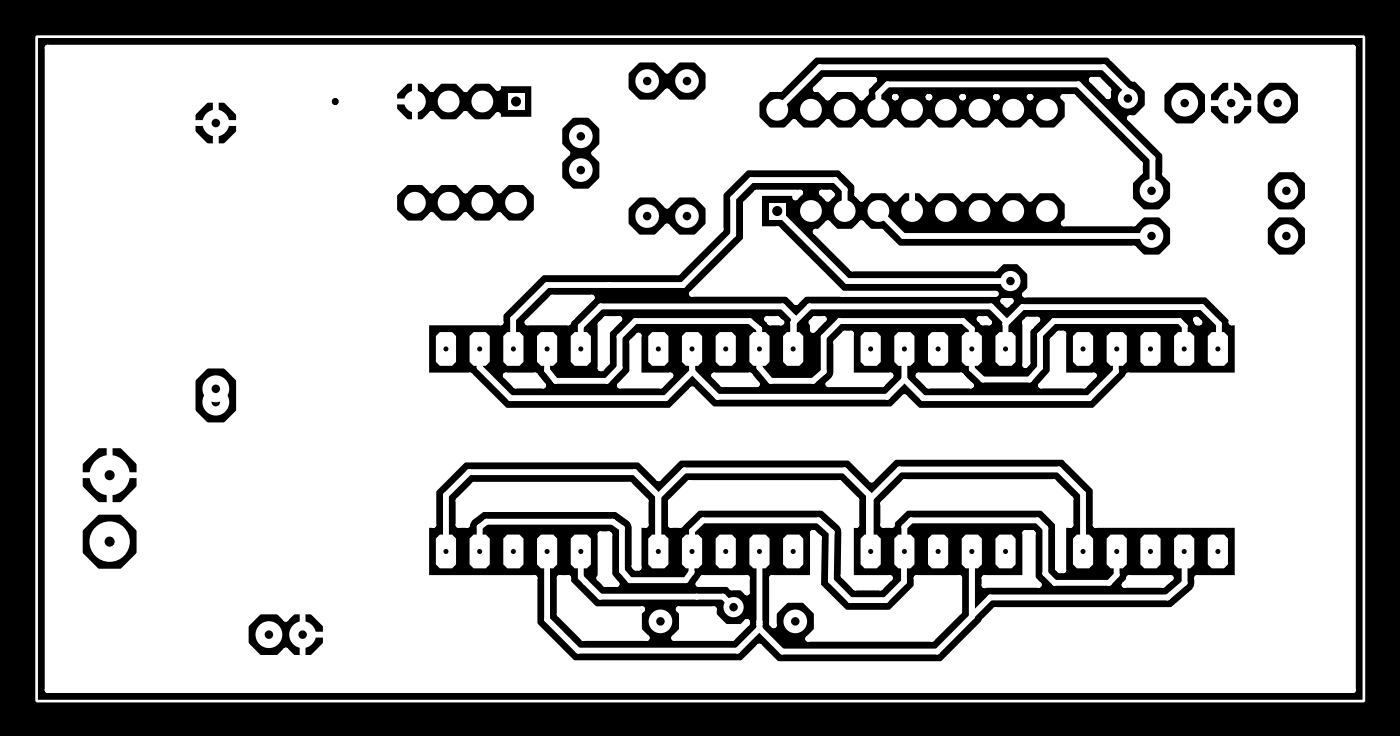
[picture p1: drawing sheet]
<svg xmlns="http://www.w3.org/2000/svg" width="105mm" height="55mm" viewBox="0 0 105 55" stroke-linecap="round" stroke-linejoin="round" font-family="sans-serif">
<path d="M0 0h105.5v55.4h-105.5z" fill="#000"/>
<path d="M66.2 15.9l1.9 1.9" fill="none" stroke="#fff" stroke-width=".44"/>
<circle cx="68.1" cy="17.8" r=".22" fill="#fff"/>
<path d="M68.1 17.8h18.7M33.6 37.3v4.2" fill="none" stroke="#fff" stroke-width=".44"/>
<circle cx="33.6" cy="37.3" r=".22" fill="#fff"/>
<path d="M35.3 35.5l-1.7 1.8" fill="none" stroke="#fff" stroke-width=".44"/>
<circle cx="35.3" cy="35.5" r=".22" fill="#fff"/>
<path d="M35.3 35.5h12.5" fill="none" stroke="#fff" stroke-width=".44"/>
<circle cx="47.8" cy="35.5" r=".22" fill="#fff"/>
<path d="M47.8 35.5l1.8 1.8" fill="none" stroke="#fff" stroke-width=".44"/>
<circle cx="49.6" cy="37.3" r=".22" fill="#fff"/>
<path d="M49.6 37.3v4.2" fill="none" stroke="#fff" stroke-width=".44"/>
<circle cx="49.6" cy="41.5" r=".22" fill="#fff"/>
<path d="M49.6 37.3v4.2M49.6 41.5h.1" fill="none" stroke="#fff" stroke-width=".44"/>
<circle cx="49.6" cy="37.3" r=".22" fill="#fff"/>
<path d="M51.6 35.4l-2 1.9" fill="none" stroke="#fff" stroke-width=".44"/>
<circle cx="51.6" cy="35.4" r=".22" fill="#fff"/>
<path d="M51.6 35.4h12" fill="none" stroke="#fff" stroke-width=".44"/>
<circle cx="63.6" cy="35.4" r=".22" fill="#fff"/>
<path d="M63.6 35.4l1.9 1.8" fill="none" stroke="#fff" stroke-width=".44"/>
<circle cx="65.5" cy="37.2" r=".22" fill="#fff"/>
<path d="M65.5 37.2v4.2" fill="none" stroke="#fff" stroke-width=".44"/>
<circle cx="65.5" cy="41.4" r=".22" fill="#fff"/>
<path d="M65.6 37.5v4l-.1-.1" fill="none" stroke="#fff" stroke-width=".44"/>
<circle cx="65.6" cy="37.5" r=".22" fill="#fff"/>
<path d="M67.8 35.3l-2.2 2.2" fill="none" stroke="#fff" stroke-width=".44"/>
<circle cx="67.8" cy="35.3" r=".22" fill="#fff"/>
<path d="M67.8 35.3h12" fill="none" stroke="#fff" stroke-width=".44"/>
<circle cx="79.8" cy="35.3" r=".22" fill="#fff"/>
<path d="M79.8 35.3l1.8 1.8" fill="none" stroke="#fff" stroke-width=".44"/>
<circle cx="81.6" cy="37.1" r=".22" fill="#fff"/>
<path d="M81.6 37.1v4.4" fill="none" stroke="#fff" stroke-width=".44"/>
<circle cx="57.2" cy="46.8" r=".22" fill="#fff"/>
<path d="M57.2 41.5v5.3" fill="none" stroke="#fff" stroke-width=".44"/>
<circle cx="73.2" cy="46.3" r=".22" fill="#fff"/>
<path d="M73.2 41.5v4.8" fill="none" stroke="#fff" stroke-width=".44"/>
<circle cx="73.2" cy="46.3" r=".22" fill="#fff"/>
<path d="M73.2 46.3h.1" fill="none" stroke="#fff" stroke-width=".44"/>
<circle cx="73.2" cy="46.3" r=".22" fill="#fff"/>
<path d="M73.2 41.5v4.8" fill="none" stroke="#fff" stroke-width=".44"/>
<circle cx="73.2" cy="41.5" r=".22" fill="#fff"/>
<path d="M73.2 41.5h.1" fill="none" stroke="#fff" stroke-width=".44"/>
<circle cx="59.8" cy="24.2" r=".22" fill="#fff"/>
<path d="M59.8 24.3v2" fill="none" stroke="#fff" stroke-width=".44"/>
<circle cx="59.8" cy="24.3" r=".22" fill="#fff"/>
<path d="M59.8 24.2v.1" fill="none" stroke="#fff" stroke-width=".44"/>
<circle cx="59.8" cy="24.2" r=".22" fill="#fff"/>
<path d="M59.8 24.2v2" fill="none" stroke="#fff" stroke-width=".44"/>
<circle cx="59.8" cy="26.2" r=".22" fill="#fff"/>
<path d="M59.8 26.2v.1" fill="none" stroke="#fff" stroke-width=".44"/>
<circle cx="75.8" cy="24.4" r=".22" fill="#fff"/>
<path d="M75.8 24.4v1.9" fill="none" stroke="#fff" stroke-width=".44"/>
<g fill="#fff">
<circle cx="57.2" cy="47" r=".22"/>
<circle cx="57.2" cy="46.8" r=".22"/>
</g>
<path d="M57.2 46.8v.2" fill="none" stroke="#fff" stroke-width=".44"/>
<g fill="#fff">
<circle cx="57.2" cy="47" r=".22"/>
<circle cx="57.2" cy="47.3" r=".22"/>
</g>
<path d="M57.2 47v.3" fill="none" stroke="#fff" stroke-width=".44"/>
<g fill="#fff">
<circle cx="57.2" cy="47.3" r=".22"/>
<circle cx="73.2" cy="46.3" r=".22"/>
</g>
<path d="M57.2 47.3h.1" fill="none" stroke="#fff" stroke-width=".44"/>
<circle cx="57.2" cy="47.3" r=".22" fill="#fff"/>
<path d="M57.2 47.3l1.7 1.7" fill="none" stroke="#fff" stroke-width=".44"/>
<circle cx="58.9" cy="49" r=".22" fill="#fff"/>
<path d="M58.9 49h11.7" fill="none" stroke="#fff" stroke-width=".44"/>
<circle cx="70.6" cy="49" r=".22" fill="#fff"/>
<path d="M73.2 46.4l-2.6 2.6" fill="none" stroke="#fff" stroke-width=".44"/>
<circle cx="73.2" cy="46.4" r=".22" fill="#fff"/>
<path d="M73.2 46.3v.1" fill="none" stroke="#fff" stroke-width=".44"/>
<circle cx="57.2" cy="47.3" r=".22" fill="#fff"/>
<path d="M41.2 41.5v5.1" fill="none" stroke="#fff" stroke-width=".44"/>
<circle cx="41.2" cy="46.6" r=".22" fill="#fff"/>
<path d="M41.2 46.6l2.4 2.4" fill="none" stroke="#fff" stroke-width=".44"/>
<circle cx="43.6" cy="49" r=".22" fill="#fff"/>
<path d="M43.6 49h12" fill="none" stroke="#fff" stroke-width=".44"/>
<circle cx="55.6" cy="49" r=".22" fill="#fff"/>
<path d="M43.8 41.5v1.9M57.2 47.3l-1.6 1.7" fill="none" stroke="#fff" stroke-width=".44"/>
<circle cx="43.8" cy="43.4" r=".22" fill="#fff"/>
<path d="M43.8 43.4l.3 .4" fill="none" stroke="#fff" stroke-width=".44"/>
<circle cx="44.1" cy="43.8" r=".22" fill="#fff"/>
<path d="M44.1 43.8l1.1 1.1" fill="none" stroke="#fff" stroke-width=".44"/>
<circle cx="45.2" cy="44.9" r=".22" fill="#fff"/>
<path d="M45.2 44.9h7.3" fill="none" stroke="#fff" stroke-width=".44"/>
<circle cx="52.5" cy="44.9" r=".22" fill="#fff"/>
<path d="M52.5 44.9h2" fill="none" stroke="#fff" stroke-width=".44"/>
<circle cx="54.5" cy="44.9" r=".22" fill="#fff"/>
<path d="M54.5 44.9l.8 .8" fill="none" stroke="#fff" stroke-width=".44"/>
<circle cx="75.8" cy="24.4" r=".22" fill="#fff"/>
<path d="M77 23.1l-1.2 1.3" fill="none" stroke="#fff" stroke-width=".44"/>
<circle cx="77" cy="23.1" r=".22" fill="#fff"/>
<path d="M77 23.1h13.5" fill="none" stroke="#fff" stroke-width=".44"/>
<circle cx="90.5" cy="23.1" r=".22" fill="#fff"/>
<path d="M90.5 23.1l1.3 1.3" fill="none" stroke="#fff" stroke-width=".44"/>
<circle cx="91.8" cy="24.4" r=".22" fill="#fff"/>
<path d="M91.8 24.4v1.8" fill="none" stroke="#fff" stroke-width=".44"/>
<circle cx="91.8" cy="26.2" r=".22" fill="#fff"/>
<path d="M91.8 26.2v.1" fill="none" stroke="#fff" stroke-width=".44"/>
<circle cx="73.2" cy="46.3" r=".22" fill="#fff"/>
<path d="M74.6 45l-1.4 1.3" fill="none" stroke="#fff" stroke-width=".44"/>
<circle cx="74.6" cy="45" r=".22" fill="#fff"/>
<path d="M74.6 45h13.4" fill="none" stroke="#fff" stroke-width=".44"/>
<circle cx="88" cy="45" r=".22" fill="#fff"/>
<path d="M89.2 43.9l-1.2 1.1" fill="none" stroke="#fff" stroke-width=".44"/>
<circle cx="89.2" cy="43.9" r=".22" fill="#fff"/>
<path d="M89.2 41.5v2.4" fill="none" stroke="#fff" stroke-width=".44"/>
<circle cx="89.2" cy="41.5" r=".22" fill="#fff"/>
<path d="M73.2 26.3v1.5M89.2 41.5h.1" fill="none" stroke="#fff" stroke-width=".44"/>
<circle cx="73.2" cy="27.8" r=".22" fill="#fff"/>
<path d="M73.2 27.8l.9 .8" fill="none" stroke="#fff" stroke-width=".44"/>
<circle cx="74.1" cy="28.6" r=".22" fill="#fff"/>
<path d="M74.1 28.6h3.5" fill="none" stroke="#fff" stroke-width=".44"/>
<circle cx="77.6" cy="28.6" r=".22" fill="#fff"/>
<path d="M78.4 27.7l-.8 .9" fill="none" stroke="#fff" stroke-width=".44"/>
<circle cx="78.4" cy="27.7" r=".22" fill="#fff"/>
<path d="M78.4 25.2v2.5" fill="none" stroke="#fff" stroke-width=".44"/>
<circle cx="78.4" cy="25.2" r=".22" fill="#fff"/>
<path d="M79.4 24.2l-1 1" fill="none" stroke="#fff" stroke-width=".44"/>
<circle cx="79.4" cy="24.2" r=".22" fill="#fff"/>
<path d="M79.4 24.2h9.5" fill="none" stroke="#fff" stroke-width=".44"/>
<circle cx="88.9" cy="24.2" r=".22" fill="#fff"/>
<path d="M88.9 24.2l.4 .4" fill="none" stroke="#fff" stroke-width=".44"/>
<circle cx="89.3" cy="24.6" r=".22" fill="#fff"/>
<path d="M89.3 24.6v1.6" fill="none" stroke="#fff" stroke-width=".44"/>
<circle cx="89.3" cy="26.2" r=".22" fill="#fff"/>
<path d="M89.3 26.2l-.1 .1" fill="none" stroke="#fff" stroke-width=".44"/>
<circle cx="59.8" cy="24.2" r=".22" fill="#fff"/>
<path d="M43.8 24.6v1.7" fill="none" stroke="#fff" stroke-width=".44"/>
<circle cx="43.8" cy="24.6" r=".22" fill="#fff"/>
<path d="M45.3 23.1l-1.5 1.5" fill="none" stroke="#fff" stroke-width=".44"/>
<circle cx="45.3" cy="23.1" r=".22" fill="#fff"/>
<path d="M45.3 23.1h13.7" fill="none" stroke="#fff" stroke-width=".44"/>
<circle cx="59" cy="23.1" r=".22" fill="#fff"/>
<path d="M59 23.1l.8 .8" fill="none" stroke="#fff" stroke-width=".44"/>
<circle cx="59.8" cy="23.9" r=".22" fill="#fff"/>
<path d="M41.2 26.3v1.6M59.8 23.9v.3" fill="none" stroke="#fff" stroke-width=".44"/>
<circle cx="41.2" cy="27.9" r=".22" fill="#fff"/>
<path d="M41.2 27.9l.7 .8" fill="none" stroke="#fff" stroke-width=".44"/>
<circle cx="41.9" cy="28.7" r=".22" fill="#fff"/>
<path d="M41.9 28.7h3.8" fill="none" stroke="#fff" stroke-width=".44"/>
<circle cx="45.7" cy="28.7" r=".22" fill="#fff"/>
<path d="M46.7 27.7l-1 1" fill="none" stroke="#fff" stroke-width=".44"/>
<circle cx="46.7" cy="27.7" r=".22" fill="#fff"/>
<path d="M46.7 25.3v2.4" fill="none" stroke="#fff" stroke-width=".44"/>
<circle cx="46.7" cy="25.3" r=".22" fill="#fff"/>
<path d="M47.9 24.2l-1.2 1.1" fill="none" stroke="#fff" stroke-width=".44"/>
<circle cx="47.9" cy="24.2" r=".22" fill="#fff"/>
<path d="M47.9 24.2h8.6" fill="none" stroke="#fff" stroke-width=".44"/>
<circle cx="56.5" cy="24.2" r=".22" fill="#fff"/>
<path d="M56.5 24.2l.7 .6" fill="none" stroke="#fff" stroke-width=".44"/>
<circle cx="57.2" cy="24.8" r=".22" fill="#fff"/>
<path d="M57.2 24.8v1.4" fill="none" stroke="#fff" stroke-width=".44"/>
<circle cx="57.2" cy="26.2" r=".22" fill="#fff"/>
<path d="M57.2 26.2v.1M57.2 26.3v1.4" fill="none" stroke="#fff" stroke-width=".44"/>
<circle cx="57.2" cy="27.7" r=".22" fill="#fff"/>
<path d="M57.2 27.7l.9 1" fill="none" stroke="#fff" stroke-width=".44"/>
<circle cx="58.1" cy="28.7" r=".22" fill="#fff"/>
<path d="M58.1 28.7h3.2" fill="none" stroke="#fff" stroke-width=".44"/>
<circle cx="61.3" cy="28.7" r=".22" fill="#fff"/>
<path d="M62.1 28l-.8 .7" fill="none" stroke="#fff" stroke-width=".44"/>
<circle cx="62.1" cy="28" r=".22" fill="#fff"/>
<path d="M62.1 25.4v2.6" fill="none" stroke="#fff" stroke-width=".44"/>
<circle cx="62.1" cy="25.4" r=".22" fill="#fff"/>
<path d="M63.3 24.2l-1.2 1.2" fill="none" stroke="#fff" stroke-width=".44"/>
<circle cx="63.3" cy="24.2" r=".22" fill="#fff"/>
<path d="M63.3 24.2h9.2" fill="none" stroke="#fff" stroke-width=".44"/>
<circle cx="72.5" cy="24.2" r=".22" fill="#fff"/>
<path d="M72.5 24.2l.7 .6" fill="none" stroke="#fff" stroke-width=".44"/>
<circle cx="73.2" cy="24.8" r=".22" fill="#fff"/>
<path d="M73.2 24.8v1.5" fill="none" stroke="#fff" stroke-width=".44"/>
<g fill="#fff">
<circle cx="59.8" cy="24.2" r=".22"/>
<circle cx="75.8" cy="24.4" r=".22"/>
</g>
<path d="M61 23.1l-1.2 1.1" fill="none" stroke="#fff" stroke-width=".44"/>
<circle cx="61" cy="23.1" r=".22" fill="#fff"/>
<path d="M61 23.1h13.7" fill="none" stroke="#fff" stroke-width=".44"/>
<circle cx="74.7" cy="23.1" r=".22" fill="#fff"/>
<path d="M74.7 23.1l1.1 1.1" fill="none" stroke="#fff" stroke-width=".44"/>
<circle cx="75.8" cy="24.2" r=".22" fill="#fff"/>
<path d="M52.1 40v1.5M75.8 24.2v.2" fill="none" stroke="#fff" stroke-width=".44"/>
<circle cx="52.1" cy="40" r=".22" fill="#fff"/>
<path d="M53 39.2l-.9 .8" fill="none" stroke="#fff" stroke-width=".44"/>
<circle cx="53" cy="39.2" r=".22" fill="#fff"/>
<path d="M53 39.2h8.7" fill="none" stroke="#fff" stroke-width=".44"/>
<circle cx="61.7" cy="39.2" r=".22" fill="#fff"/>
<path d="M61.7 39.2l1 .9" fill="none" stroke="#fff" stroke-width=".44"/>
<circle cx="62.7" cy="40.1" r=".22" fill="#fff"/>
<path d="M62.7 40.1l-.1 3.6" fill="none" stroke="#fff" stroke-width=".44"/>
<circle cx="62.6" cy="43.7" r=".22" fill="#fff"/>
<path d="M62.6 43.7l1.5 1.5" fill="none" stroke="#fff" stroke-width=".44"/>
<circle cx="64.1" cy="45.2" r=".22" fill="#fff"/>
<path d="M64.1 45.2h2.6" fill="none" stroke="#fff" stroke-width=".44"/>
<circle cx="66.7" cy="45.2" r=".22" fill="#fff"/>
<path d="M68.1 43.8l-1.4 1.4" fill="none" stroke="#fff" stroke-width=".44"/>
<circle cx="68.1" cy="43.8" r=".22" fill="#fff"/>
<path d="M68.1 41.5v2.3" fill="none" stroke="#fff" stroke-width=".44"/>
<circle cx="68.1" cy="41.5" r=".22" fill="#fff"/>
<path d="M68.1 39.7v1.8" fill="none" stroke="#fff" stroke-width=".44"/>
<circle cx="68.1" cy="39.7" r=".22" fill="#fff"/>
<path d="M68.6 39.2l-.5 .5" fill="none" stroke="#fff" stroke-width=".44"/>
<circle cx="68.6" cy="39.2" r=".22" fill="#fff"/>
<path d="M68.6 39.2h9.6" fill="none" stroke="#fff" stroke-width=".44"/>
<circle cx="78.2" cy="39.2" r=".22" fill="#fff"/>
<path d="M78.2 39.2l.6 .6" fill="none" stroke="#fff" stroke-width=".44"/>
<circle cx="78.8" cy="39.8" r=".22" fill="#fff"/>
<path d="M78.8 39.8v3.4" fill="none" stroke="#fff" stroke-width=".44"/>
<circle cx="78.8" cy="43.2" r=".22" fill="#fff"/>
<path d="M78.8 43.2l.7 .7" fill="none" stroke="#fff" stroke-width=".44"/>
<circle cx="79.5" cy="43.9" r=".22" fill="#fff"/>
<path d="M79.5 43.9h4.1" fill="none" stroke="#fff" stroke-width=".44"/>
<circle cx="83.6" cy="43.9" r=".22" fill="#fff"/>
<path d="M84.1 43.3l-.5 .6" fill="none" stroke="#fff" stroke-width=".44"/>
<circle cx="84.1" cy="43.3" r=".22" fill="#fff"/>
<path d="M84.1 41.5v1.8" fill="none" stroke="#fff" stroke-width=".44"/>
<circle cx="84.1" cy="41.5" r=".22" fill="#fff"/>
<path d="M36.1 39.7v1.8M84.1 41.5h.1" fill="none" stroke="#fff" stroke-width=".44"/>
<circle cx="36.1" cy="39.7" r=".22" fill="#fff"/>
<path d="M36.7 39.3l-.6 .4" fill="none" stroke="#fff" stroke-width=".44"/>
<circle cx="36.7" cy="39.3" r=".22" fill="#fff"/>
<path d="M36.7 39.3h9.5" fill="none" stroke="#fff" stroke-width=".44"/>
<circle cx="46.2" cy="39.3" r=".22" fill="#fff"/>
<path d="M46.2 39.3l.7 .5" fill="none" stroke="#fff" stroke-width=".44"/>
<circle cx="46.9" cy="39.8" r=".22" fill="#fff"/>
<path d="M46.9 39.8v3.2" fill="none" stroke="#fff" stroke-width=".44"/>
<circle cx="46.9" cy="43" r=".22" fill="#fff"/>
<path d="M46.9 43l.6 .7" fill="none" stroke="#fff" stroke-width=".44"/>
<circle cx="47.5" cy="43.7" r=".22" fill="#fff"/>
<path d="M47.5 43.7h4.2" fill="none" stroke="#fff" stroke-width=".44"/>
<circle cx="51.7" cy="43.7" r=".22" fill="#fff"/>
<path d="M52.1 43.1l-.4 .6" fill="none" stroke="#fff" stroke-width=".44"/>
<circle cx="52.1" cy="43.1" r=".22" fill="#fff"/>
<path d="M52.1 41.5v1.6" fill="none" stroke="#fff" stroke-width=".44"/>
<circle cx="52.1" cy="41.5" r=".22" fill="#fff"/>
<path d="M66.2 7v1.3M52.1 41.5h.1" fill="none" stroke="#fff" stroke-width=".44"/>
<circle cx="66.2" cy="7" r=".22" fill="#fff"/>
<path d="M66.9 6.3l-.7 .7" fill="none" stroke="#fff" stroke-width=".44"/>
<circle cx="66.9" cy="6.3" r=".22" fill="#fff"/>
<path d="M66.9 6.3h14.3" fill="none" stroke="#fff" stroke-width=".44"/>
<circle cx="81.2" cy="6.3" r=".22" fill="#fff"/>
<path d="M81.2 6.3l5.6 5.6" fill="none" stroke="#fff" stroke-width=".44"/>
<circle cx="86.8" cy="11.9" r=".22" fill="#fff"/>
<path d="M86.8 11.9v2.4" fill="none" stroke="#fff" stroke-width=".44"/>
<circle cx="86.8" cy="14.3" r=".22" fill="#fff"/>
<path d="M86.8 14.3v.1" fill="none" stroke="#fff" stroke-width=".44"/>
<circle cx="52.1" cy="28" r=".22" fill="#fff"/>
<path d="M52.1 26.3v1.7" fill="none" stroke="#fff" stroke-width=".44"/>
<circle cx="68.1" cy="28.6" r=".22" fill="#fff"/>
<path d="M68.1 26.3v2.3" fill="none" stroke="#fff" stroke-width=".44"/>
<circle cx="52.1" cy="28" r=".22" fill="#fff"/>
<path d="M52.2 28h-.1" fill="none" stroke="#fff" stroke-width=".44"/>
<circle cx="52.2" cy="28" r=".22" fill="#fff"/>
<path d="M52.2 26.3v1.7" fill="none" stroke="#fff" stroke-width=".44"/>
<circle cx="52.2" cy="26.3" r=".22" fill="#fff"/>
<path d="M52.1 26.3h.1" fill="none" stroke="#fff" stroke-width=".44"/>
<circle cx="52.1" cy="28" r=".22" fill="#fff"/>
<path d="M36.1 26.3v1.3" fill="none" stroke="#fff" stroke-width=".44"/>
<circle cx="36.1" cy="27.6" r=".22" fill="#fff"/>
<path d="M36.1 27.6l2.4 2.4" fill="none" stroke="#fff" stroke-width=".44"/>
<circle cx="38.5" cy="30" r=".22" fill="#fff"/>
<path d="M38.5 30h11.7" fill="none" stroke="#fff" stroke-width=".44"/>
<circle cx="50.2" cy="30" r=".22" fill="#fff"/>
<path d="M52.1 28l-1.9 2" fill="none" stroke="#fff" stroke-width=".44"/>
<g fill="#fff">
<circle cx="52.1" cy="28" r=".22"/>
<circle cx="68.1" cy="28.6" r=".22"/>
</g>
<path d="M52.1 28h.1" fill="none" stroke="#fff" stroke-width=".44"/>
<circle cx="52.2" cy="28" r=".22" fill="#fff"/>
<path d="M52.2 28l1.9 1.9" fill="none" stroke="#fff" stroke-width=".44"/>
<circle cx="54.1" cy="29.9" r=".22" fill="#fff"/>
<path d="M54.1 29.9h12.7" fill="none" stroke="#fff" stroke-width=".44"/>
<circle cx="66.8" cy="29.9" r=".22" fill="#fff"/>
<path d="M68.1 28.6l-1.3 1.3" fill="none" stroke="#fff" stroke-width=".44"/>
<circle cx="68.1" cy="28.6" r=".22" fill="#fff"/>
<path d="M68.1 28.6h.1" fill="none" stroke="#fff" stroke-width=".44"/>
<circle cx="68.2" cy="28.6" r=".22" fill="#fff"/>
<path d="M68.2 28.6l1.4 1.4" fill="none" stroke="#fff" stroke-width=".44"/>
<circle cx="69.6" cy="30" r=".22" fill="#fff"/>
<path d="M69.6 30h12.5" fill="none" stroke="#fff" stroke-width=".44"/>
<circle cx="82.1" cy="30" r=".22" fill="#fff"/>
<path d="M84.1 27.9l-2 2.1" fill="none" stroke="#fff" stroke-width=".44"/>
<circle cx="84.1" cy="27.9" r=".22" fill="#fff"/>
<path d="M84.1 26.3v1.6" fill="none" stroke="#fff" stroke-width=".44"/>
<circle cx="84.1" cy="26.3" r=".22" fill="#fff"/>
<path d="M85 6.9v.5M84.1 26.3h.1" fill="none" stroke="#fff" stroke-width=".44"/>
<circle cx="85" cy="6.9" r=".22" fill="#fff"/>
<path d="M83.1 5.1l1.9 1.8" fill="none" stroke="#fff" stroke-width=".44"/>
<circle cx="83.1" cy="5.1" r=".22" fill="#fff"/>
<path d="M61.8 5.1h21.3" fill="none" stroke="#fff" stroke-width=".44"/>
<circle cx="61.8" cy="5.1" r=".22" fill="#fff"/>
<path d="M58.6 15.9l5.2 5.2M61.8 5.1l-3.2 3.2" fill="none" stroke="#fff" stroke-width=".44"/>
<circle cx="63.8" cy="21.1" r=".22" fill="#fff"/>
<path d="M63.6 14.3v1.6M63.8 21.1h12.3" fill="none" stroke="#fff" stroke-width=".44"/>
<circle cx="63.6" cy="14.3" r=".22" fill="#fff"/>
<path d="M62.9 13.5l.7 .8" fill="none" stroke="#fff" stroke-width=".44"/>
<circle cx="62.9" cy="13.5" r=".22" fill="#fff"/>
<path d="M56.6 13.5h6.3" fill="none" stroke="#fff" stroke-width=".44"/>
<circle cx="56.6" cy="13.5" r=".22" fill="#fff"/>
<path d="M56.6 13.5l-1.4 1.4" fill="none" stroke="#fff" stroke-width=".44"/>
<circle cx="55.2" cy="14.9" r=".22" fill="#fff"/>
<path d="M55.2 14.9v2.7" fill="none" stroke="#fff" stroke-width=".44"/>
<circle cx="55.2" cy="17.6" r=".22" fill="#fff"/>
<path d="M55.2 17.6l-3.8 3.8" fill="none" stroke="#fff" stroke-width=".44"/>
<circle cx="51.4" cy="21.4" r=".22" fill="#fff"/>
<path d="M45.9 21.4h5.5" fill="none" stroke="#fff" stroke-width=".44"/>
<circle cx="45.9" cy="21.4" r=".22" fill="#fff"/>
<path d="M41.2 21.4h4.7" fill="none" stroke="#fff" stroke-width=".44"/>
<circle cx="41.2" cy="21.4" r=".22" fill="#fff"/>
<path d="M41.2 21.4l-2.5 2.6" fill="none" stroke="#fff" stroke-width=".44"/>
<circle cx="38.7" cy="24" r=".22" fill="#fff"/>
<path d="M38.7 24v2.2" fill="none" stroke="#fff" stroke-width=".44"/>
<circle cx="38.7" cy="26.2" r=".22" fill="#fff"/>
<path d="M38.7 26.2v.1" fill="none" stroke="#fff" stroke-width=".44"/>
<circle cx="55.3" cy="45.7" r=".76" fill="#fff"/>
<circle cx="55.3" cy="45.7" r=".32" fill="#000"/>
<circle cx="85" cy="7.4" r=".76" fill="#fff"/>
<circle cx="85" cy="7.4" r=".32" fill="#000"/>
<circle cx="76.1" cy="21.2" r=".76" fill="#fff"/>
<circle cx="76.1" cy="21.1" r=".32" fill="#000"/>
<circle cx="25.3" cy="7.6" r=".76" fill="#fff"/>
<circle cx="25.3" cy="7.6" r=".32" fill="#000"/>
<g fill="#fff">
<path d="M3.6 3.6h98.3v48.3h-98.3zM32.6 36.9l2.3-2.3h13.3l1.4 1.4 1.6-1.6h12.8l1.7 1.7 1.7-1.7h12.8l2.3 2.4v2.7h10.7v4h-3v.6l-.2 .3-1.7 1.5h-13.3l-4 4.1h-12.5l-1.3-1.3-1.3 1.2h-12.7l-2.9-2.9v-3.5h-8.2v-4h.5zM32.1 24.3h5.6v-.7l3.1-3.1h10.3l3.2-3.2v-2.8l1.9-1.9h7.1l1.3 1.3v.7l.3 .3 .6-.6h1.3l.6 .6 .7-.6h1.3l.6 .6 .6-.6h1.3l.6 .6 .7-.6h1.2l.7 .6 .6-.6h1.3l.6 .6 .6-.6h1.3l.9 .9v1.3l-.3 .3h5.3l.7-.7h1.3l1 1v1.3l-1 1h-1.3l-.7-.7h-17.7l-1.3-1.3h-.9l-.6-.6-.6 .6h-1.3l-.6-.6-.7 .6h-.2l2.7 2.8h10.8l.5-.5h1.2l.9 .8v1.3l-.4 .4h13.7l1.9 1.8v.3h.4v4h-8.2l-2.6 2.6h-13.2l-1.1-1-.9 .9h-13.5l-1.5-1.5-1.7 1.6h-12.4l-2.7-2.6h-3.3zM14.5 28.5l1-1h1.5l1 1v2.5l-1 1h-1.5l-1-1zM14.4 9.3a1.9 1.9 0 0 1 3.8 0 1.9 1.9 0 0 1-3.8 0zM29.7 7l.9-.9h1.3l.6 .6 .7-.6h1.2l.7 .6 .6-.6h1.3l.5 .5v-.3h2.7v2.7h-2.7v-.3l-.5 .5h-1.3l-.6-.6-.7 .6h-1.2l-.7-.6-.6 .6h-1.3l-.9-.9zM29.7 14.6l.9-.9h1.3l.6 .6 .7-.6h1.2l.7 .6 .6-.6h1.3l.6 .6 .6-.6h1.3l.9 .9v1.3l-.9 .9h-1.3l-.6-.6-.6 .6h-1.3l-.6-.6-.7 .6h-1.2l-.7-.6-.6 .6h-1.3l-.9-.9zM42.1 9.6l1-1h1.3l1 1v1.3l-.6 .6 .6 .6v1.4l-1 .9h-1.3l-1-.9v-1.4l.6-.6-.6-.6zM57 7.6l.9-.9h.9l2.6-2.6h22.1l1.8 1.8h.3l.9 .9v1.2l-.9 .9h-.5l2.7 2.6v1.6l.6 .6v1.3l-1 1h-1.3l-1-1v-1.3l.8-.8v-.6l-5.1-5h-.7l.3 .3v1.3l-.9 .9h-1.3l-.6-.6-.6 .6h-1.3l-.6-.6-.7 .6h-1.2l-.7-.6-.6 .6h-1.3l-.6-.6-.6 .6h-1.3l-.7-.6-.6 .6h-1.3l-.6-.6-.6 .6h-1.3l-.6-.6-.7 .6h-1.2l-.7-.6-.6 .6h-1.3l-.9-.9zM5.8 35.8a2.45 2.45 0 0 1 4.9 0 2.45 2.45 0 0 1-4.9 0zM5.8 40.8a2.45 2.45 0 0 1 4.9 0 2.45 2.45 0 0 1-4.9 0zM90.9 7.8a1.9 1.9 0 0 1 3.8 0 1.9 1.9 0 0 1-3.8 0zM87.4 7.8a1.9 1.9 0 0 1 3.8 0 1.9 1.9 0 0 1-3.8 0zM94.4 7.8a1.9 1.9 0 0 1 3.8 0 1.9 1.9 0 0 1-3.8 0zM95.2 14.4a1.75 1.75 0 0 1 3.5 0 1.75 1.75 0 0 1-3.5 0zM95.2 17.8a1.75 1.75 0 0 1 3.5 0 1.75 1.75 0 0 1-3.5 0zM47.1 15.6l1-1h1.3l.9 .9 .8-.9h1.3l1 1v1.3l-1 1h-1.3l-.8-.9-.9 .9h-1.3l-1-1zM47.1 5.4l1-.9h1.3l.9 .8 .8-.8h1.3l1 .9v1.4l-1 .9h-1.3l-.8-.8-.9 .8h-1.3l-1-.9zM18.5 47l1-1h1.5l.5 .6 .6-.6h1.4l1 1v1.5l-1 1h-1.4l-.6-.5-.5 .5h-1.5l-1-1zM24.7 7.6a.55 .55 0 0 1 1.1 0 .55 .55 0 0 1-1.1 0z" fill-rule="evenodd"/>
<circle cx="101.9" cy="51.9" r=".22"/>
</g>
<path d="M3.6 51.9h98.3" fill="none" stroke="#fff" stroke-width=".44"/>
<circle cx="3.6" cy="51.9" r=".22" fill="#fff"/>
<path d="M3.6 3.6v48.3" fill="none" stroke="#fff" stroke-width=".44"/>
<circle cx="3.6" cy="3.6" r=".22" fill="#fff"/>
<path d="M3.6 3.6h98.3" fill="none" stroke="#fff" stroke-width=".44"/>
<circle cx="101.9" cy="3.6" r=".22" fill="#fff"/>
<path d="M101.9 3.6v48.3" fill="none" stroke="#fff" stroke-width=".44"/>
<circle cx="80.4" cy="34.7" r=".22" fill="#fff"/>
<path d="M80.4 34.7l2.1 2.1" fill="none" stroke="#fff" stroke-width=".44"/>
<circle cx="82.5" cy="36.8" r=".22" fill="#fff"/>
<path d="M82.5 36.8v2.7" fill="none" stroke="#fff" stroke-width=".44"/>
<circle cx="82.5" cy="39.5" r=".22" fill="#fff"/>
<path d="M82.5 39.5h10.7" fill="none" stroke="#fff" stroke-width=".44"/>
<circle cx="93.2" cy="39.5" r=".22" fill="#fff"/>
<path d="M93.2 39.5v4" fill="none" stroke="#fff" stroke-width=".44"/>
<circle cx="93.2" cy="43.5" r=".22" fill="#fff"/>
<path d="M90.2 43.5h3" fill="none" stroke="#fff" stroke-width=".44"/>
<circle cx="90.2" cy="43.5" r=".22" fill="#fff"/>
<path d="M90.2 43.5v.6" fill="none" stroke="#fff" stroke-width=".44"/>
<circle cx="90.2" cy="44.1" r=".22" fill="#fff"/>
<path d="M90.2 44.1l-.2 .3" fill="none" stroke="#fff" stroke-width=".44"/>
<circle cx="90" cy="44.4" r=".22" fill="#fff"/>
<path d="M90 44.4l-1.7 1.5" fill="none" stroke="#fff" stroke-width=".44"/>
<circle cx="88.3" cy="45.9" r=".22" fill="#fff"/>
<path d="M75 45.9h13.3" fill="none" stroke="#fff" stroke-width=".44"/>
<circle cx="75" cy="45.9" r=".22" fill="#fff"/>
<path d="M75 45.9l-.8 .8" fill="none" stroke="#fff" stroke-width=".44"/>
<circle cx="74.2" cy="46.7" r=".22" fill="#fff"/>
<path d="M74.2 46.7v.1" fill="none" stroke="#fff" stroke-width=".44"/>
<circle cx="74.2" cy="46.8" r=".22" fill="#fff"/>
<path d="M74.2 46.8l-3.2 3.2" fill="none" stroke="#fff" stroke-width=".44"/>
<circle cx="71" cy="50" r=".22" fill="#fff"/>
<path d="M58.5 50h12.5" fill="none" stroke="#fff" stroke-width=".44"/>
<circle cx="58.5" cy="50" r=".22" fill="#fff"/>
<path d="M57.2 48.7l1.3 1.3" fill="none" stroke="#fff" stroke-width=".44"/>
<circle cx="57.2" cy="48.7" r=".22" fill="#fff"/>
<path d="M57.2 48.7l-1.3 1.2" fill="none" stroke="#fff" stroke-width=".44"/>
<circle cx="55.9" cy="49.9" r=".22" fill="#fff"/>
<path d="M43.2 49.9h12.7" fill="none" stroke="#fff" stroke-width=".44"/>
<circle cx="43.2" cy="49.9" r=".22" fill="#fff"/>
<path d="M40.3 47l2.9 2.9" fill="none" stroke="#fff" stroke-width=".44"/>
<circle cx="40.3" cy="47" r=".22" fill="#fff"/>
<path d="M40.3 43.5v3.5" fill="none" stroke="#fff" stroke-width=".44"/>
<circle cx="40.3" cy="43.5" r=".22" fill="#fff"/>
<path d="M32.1 43.5h8.2" fill="none" stroke="#fff" stroke-width=".44"/>
<circle cx="32.1" cy="43.5" r=".22" fill="#fff"/>
<path d="M32.1 39.5v4" fill="none" stroke="#fff" stroke-width=".44"/>
<circle cx="32.1" cy="39.5" r=".22" fill="#fff"/>
<path d="M32.1 39.5h.5" fill="none" stroke="#fff" stroke-width=".44"/>
<circle cx="32.6" cy="39.5" r=".22" fill="#fff"/>
<path d="M32.6 36.9v2.6" fill="none" stroke="#fff" stroke-width=".44"/>
<circle cx="32.6" cy="36.9" r=".22" fill="#fff"/>
<path d="M34.9 34.6l-2.3 2.3" fill="none" stroke="#fff" stroke-width=".44"/>
<circle cx="34.9" cy="34.6" r=".22" fill="#fff"/>
<path d="M34.9 34.6h13.3" fill="none" stroke="#fff" stroke-width=".44"/>
<circle cx="48.2" cy="34.6" r=".22" fill="#fff"/>
<path d="M48.2 34.6l1.4 1.4" fill="none" stroke="#fff" stroke-width=".44"/>
<circle cx="49.6" cy="36" r=".22" fill="#fff"/>
<path d="M51.2 34.4l-1.6 1.6" fill="none" stroke="#fff" stroke-width=".44"/>
<circle cx="51.2" cy="34.4" r=".22" fill="#fff"/>
<path d="M51.2 34.4h12.8" fill="none" stroke="#fff" stroke-width=".44"/>
<circle cx="64" cy="34.4" r=".22" fill="#fff"/>
<path d="M64 34.4l1.7 1.7" fill="none" stroke="#fff" stroke-width=".44"/>
<circle cx="65.7" cy="36.1" r=".22" fill="#fff"/>
<path d="M67.4 34.4l-1.7 1.7" fill="none" stroke="#fff" stroke-width=".44"/>
<circle cx="67.4" cy="34.4" r=".22" fill="#fff"/>
<path d="M67.4 34.4h12.8" fill="none" stroke="#fff" stroke-width=".44"/>
<circle cx="80.2" cy="34.4" r=".22" fill="#fff"/>
<path d="M80.2 34.4l.2 .3" fill="none" stroke="#fff" stroke-width=".44"/>
<circle cx="63.6" cy="12.9" r=".22" fill="#fff"/>
<path d="M63.6 12.9l1 1" fill="none" stroke="#fff" stroke-width=".44"/>
<circle cx="64.6" cy="13.9" r=".22" fill="#fff"/>
<path d="M64.6 13.9v.7" fill="none" stroke="#fff" stroke-width=".44"/>
<circle cx="64.6" cy="14.6" r=".22" fill="#fff"/>
<path d="M64.6 14.6l.3 .3" fill="none" stroke="#fff" stroke-width=".44"/>
<circle cx="64.9" cy="14.9" r=".22" fill="#fff"/>
<path d="M65.5 14.3l-.6 .6" fill="none" stroke="#fff" stroke-width=".44"/>
<circle cx="65.5" cy="14.3" r=".22" fill="#fff"/>
<path d="M65.5 14.3h1.3" fill="none" stroke="#fff" stroke-width=".44"/>
<circle cx="66.8" cy="14.3" r=".22" fill="#fff"/>
<path d="M66.8 14.3l.6 .6" fill="none" stroke="#fff" stroke-width=".44"/>
<circle cx="67.4" cy="14.9" r=".22" fill="#fff"/>
<path d="M68.1 14.3l-.7 .6" fill="none" stroke="#fff" stroke-width=".44"/>
<circle cx="68.1" cy="14.3" r=".22" fill="#fff"/>
<path d="M68.1 14.3h1.3" fill="none" stroke="#fff" stroke-width=".44"/>
<circle cx="69.4" cy="14.3" r=".22" fill="#fff"/>
<path d="M69.4 14.3l.6 .6" fill="none" stroke="#fff" stroke-width=".44"/>
<circle cx="70" cy="14.9" r=".22" fill="#fff"/>
<path d="M70.6 14.3l-.6 .6" fill="none" stroke="#fff" stroke-width=".44"/>
<circle cx="70.6" cy="14.3" r=".22" fill="#fff"/>
<path d="M70.6 14.3h1.3" fill="none" stroke="#fff" stroke-width=".44"/>
<circle cx="71.9" cy="14.3" r=".22" fill="#fff"/>
<path d="M71.9 14.3l.6 .6" fill="none" stroke="#fff" stroke-width=".44"/>
<circle cx="72.5" cy="14.9" r=".22" fill="#fff"/>
<path d="M73.2 14.3l-.7 .6" fill="none" stroke="#fff" stroke-width=".44"/>
<circle cx="73.2" cy="14.3" r=".22" fill="#fff"/>
<path d="M73.2 14.3h1.2" fill="none" stroke="#fff" stroke-width=".44"/>
<circle cx="74.4" cy="14.3" r=".22" fill="#fff"/>
<path d="M74.4 14.3l.7 .6" fill="none" stroke="#fff" stroke-width=".44"/>
<circle cx="75.1" cy="14.9" r=".22" fill="#fff"/>
<path d="M75.7 14.3l-.6 .6" fill="none" stroke="#fff" stroke-width=".44"/>
<circle cx="75.7" cy="14.3" r=".22" fill="#fff"/>
<path d="M75.7 14.3h1.3" fill="none" stroke="#fff" stroke-width=".44"/>
<circle cx="77" cy="14.3" r=".22" fill="#fff"/>
<path d="M77 14.3l.6 .6" fill="none" stroke="#fff" stroke-width=".44"/>
<circle cx="77.6" cy="14.9" r=".22" fill="#fff"/>
<path d="M78.2 14.3l-.6 .6" fill="none" stroke="#fff" stroke-width=".44"/>
<circle cx="78.2" cy="14.3" r=".22" fill="#fff"/>
<path d="M78.2 14.3h1.3" fill="none" stroke="#fff" stroke-width=".44"/>
<circle cx="79.5" cy="14.3" r=".22" fill="#fff"/>
<path d="M79.5 14.3l.9 .9" fill="none" stroke="#fff" stroke-width=".44"/>
<circle cx="80.4" cy="15.2" r=".22" fill="#fff"/>
<path d="M80.4 15.2v1.3" fill="none" stroke="#fff" stroke-width=".44"/>
<circle cx="80.4" cy="16.5" r=".22" fill="#fff"/>
<path d="M80.4 16.5l-.3 .3" fill="none" stroke="#fff" stroke-width=".44"/>
<circle cx="80.1" cy="16.8" r=".22" fill="#fff"/>
<path d="M80.1 16.8h5.3" fill="none" stroke="#fff" stroke-width=".44"/>
<circle cx="85.4" cy="16.8" r=".22" fill="#fff"/>
<path d="M86.1 16.1l-.7 .7" fill="none" stroke="#fff" stroke-width=".44"/>
<circle cx="86.1" cy="16.1" r=".22" fill="#fff"/>
<path d="M86.1 16.1h1.3" fill="none" stroke="#fff" stroke-width=".44"/>
<circle cx="87.4" cy="16.1" r=".22" fill="#fff"/>
<path d="M87.4 16.1l1 1" fill="none" stroke="#fff" stroke-width=".44"/>
<circle cx="88.4" cy="17.1" r=".22" fill="#fff"/>
<path d="M88.4 17.1v1.3" fill="none" stroke="#fff" stroke-width=".44"/>
<circle cx="88.4" cy="18.4" r=".22" fill="#fff"/>
<path d="M88.4 18.4l-1 1" fill="none" stroke="#fff" stroke-width=".44"/>
<circle cx="87.4" cy="19.4" r=".22" fill="#fff"/>
<path d="M86.1 19.4h1.3" fill="none" stroke="#fff" stroke-width=".44"/>
<circle cx="86.1" cy="19.4" r=".22" fill="#fff"/>
<path d="M85.4 18.7l.7 .7" fill="none" stroke="#fff" stroke-width=".44"/>
<circle cx="85.4" cy="18.7" r=".22" fill="#fff"/>
<path d="M67.7 18.7h17.7" fill="none" stroke="#fff" stroke-width=".44"/>
<circle cx="67.7" cy="18.7" r=".22" fill="#fff"/>
<path d="M66.4 17.4l1.3 1.3" fill="none" stroke="#fff" stroke-width=".44"/>
<circle cx="66.4" cy="17.4" r=".22" fill="#fff"/>
<path d="M65.5 17.4h.9" fill="none" stroke="#fff" stroke-width=".44"/>
<circle cx="65.5" cy="17.4" r=".22" fill="#fff"/>
<path d="M64.9 16.8l.6 .6" fill="none" stroke="#fff" stroke-width=".44"/>
<circle cx="64.9" cy="16.8" r=".22" fill="#fff"/>
<path d="M64.9 16.8l-.6 .6" fill="none" stroke="#fff" stroke-width=".44"/>
<circle cx="64.3" cy="17.4" r=".22" fill="#fff"/>
<path d="M63 17.4h1.3" fill="none" stroke="#fff" stroke-width=".44"/>
<circle cx="63" cy="17.4" r=".22" fill="#fff"/>
<path d="M62.4 16.8l.6 .6" fill="none" stroke="#fff" stroke-width=".44"/>
<circle cx="62.4" cy="16.8" r=".22" fill="#fff"/>
<path d="M62.4 16.8l-.7 .6" fill="none" stroke="#fff" stroke-width=".44"/>
<circle cx="61.7" cy="17.4" r=".22" fill="#fff"/>
<path d="M61.5 17.4h.2" fill="none" stroke="#fff" stroke-width=".44"/>
<circle cx="61.5" cy="17.4" r=".22" fill="#fff"/>
<path d="M61.5 17.4l2.7 2.8" fill="none" stroke="#fff" stroke-width=".44"/>
<circle cx="64.2" cy="20.2" r=".22" fill="#fff"/>
<path d="M64.2 20.2h10.8" fill="none" stroke="#fff" stroke-width=".44"/>
<circle cx="75" cy="20.2" r=".22" fill="#fff"/>
<path d="M75.5 19.7l-.5 .5" fill="none" stroke="#fff" stroke-width=".44"/>
<circle cx="75.5" cy="19.7" r=".22" fill="#fff"/>
<path d="M75.5 19.7h1.2" fill="none" stroke="#fff" stroke-width=".44"/>
<circle cx="76.7" cy="19.7" r=".22" fill="#fff"/>
<path d="M76.7 19.7l.9 .8" fill="none" stroke="#fff" stroke-width=".44"/>
<circle cx="77.6" cy="20.5" r=".22" fill="#fff"/>
<path d="M77.6 20.5v1.3" fill="none" stroke="#fff" stroke-width=".44"/>
<circle cx="77.6" cy="21.8" r=".22" fill="#fff"/>
<path d="M77.6 21.8l-.4 .4" fill="none" stroke="#fff" stroke-width=".44"/>
<circle cx="77.2" cy="22.2" r=".22" fill="#fff"/>
<path d="M77.2 22.2h13.7" fill="none" stroke="#fff" stroke-width=".44"/>
<circle cx="90.9" cy="22.2" r=".22" fill="#fff"/>
<path d="M90.9 22.2l1.9 1.8" fill="none" stroke="#fff" stroke-width=".44"/>
<circle cx="92.8" cy="24" r=".22" fill="#fff"/>
<path d="M92.8 24v.3" fill="none" stroke="#fff" stroke-width=".44"/>
<circle cx="92.8" cy="24.3" r=".22" fill="#fff"/>
<path d="M92.8 24.3h.4" fill="none" stroke="#fff" stroke-width=".44"/>
<circle cx="93.2" cy="24.3" r=".22" fill="#fff"/>
<path d="M93.2 24.3v4" fill="none" stroke="#fff" stroke-width=".44"/>
<circle cx="93.2" cy="28.3" r=".22" fill="#fff"/>
<path d="M85 28.3h8.2" fill="none" stroke="#fff" stroke-width=".44"/>
<circle cx="85" cy="28.3" r=".22" fill="#fff"/>
<path d="M85 28.3h.1" fill="none" stroke="#fff" stroke-width=".44"/>
<circle cx="85" cy="28.3" r=".22" fill="#fff"/>
<path d="M85 28.3l-2.6 2.6" fill="none" stroke="#fff" stroke-width=".44"/>
<circle cx="82.4" cy="30.9" r=".22" fill="#fff"/>
<path d="M69.2 30.9h13.2" fill="none" stroke="#fff" stroke-width=".44"/>
<circle cx="69.2" cy="30.9" r=".22" fill="#fff"/>
<path d="M68.1 29.9l1.1 1" fill="none" stroke="#fff" stroke-width=".44"/>
<circle cx="68.1" cy="29.9" r=".22" fill="#fff"/>
<path d="M68.1 29.9l-.9 .9" fill="none" stroke="#fff" stroke-width=".44"/>
<circle cx="67.2" cy="30.8" r=".22" fill="#fff"/>
<path d="M53.7 30.8h13.5" fill="none" stroke="#fff" stroke-width=".44"/>
<circle cx="53.7" cy="30.8" r=".22" fill="#fff"/>
<path d="M52.2 29.3l1.5 1.5" fill="none" stroke="#fff" stroke-width=".44"/>
<circle cx="52.2" cy="29.3" r=".22" fill="#fff"/>
<path d="M52.2 29.3l-1.7 1.6" fill="none" stroke="#fff" stroke-width=".44"/>
<circle cx="50.5" cy="30.9" r=".22" fill="#fff"/>
<path d="M38.1 30.9h12.4" fill="none" stroke="#fff" stroke-width=".44"/>
<circle cx="38.1" cy="30.9" r=".22" fill="#fff"/>
<path d="M35.4 28.3l2.7 2.6" fill="none" stroke="#fff" stroke-width=".44"/>
<circle cx="35.4" cy="28.3" r=".22" fill="#fff"/>
<path d="M32.1 28.3h3.3" fill="none" stroke="#fff" stroke-width=".44"/>
<circle cx="32.1" cy="28.3" r=".22" fill="#fff"/>
<path d="M32.1 24.3v4" fill="none" stroke="#fff" stroke-width=".44"/>
<circle cx="32.1" cy="24.3" r=".22" fill="#fff"/>
<path d="M32.1 24.3h5.6" fill="none" stroke="#fff" stroke-width=".44"/>
<circle cx="37.7" cy="24.3" r=".22" fill="#fff"/>
<path d="M37.7 23.6v.7" fill="none" stroke="#fff" stroke-width=".44"/>
<circle cx="37.7" cy="23.6" r=".22" fill="#fff"/>
<path d="M40.8 20.5l-3.1 3.1" fill="none" stroke="#fff" stroke-width=".44"/>
<circle cx="40.8" cy="20.5" r=".22" fill="#fff"/>
<path d="M40.8 20.5h10.3" fill="none" stroke="#fff" stroke-width=".44"/>
<circle cx="51.1" cy="20.5" r=".22" fill="#fff"/>
<path d="M54.3 17.3l-3.2 3.2" fill="none" stroke="#fff" stroke-width=".44"/>
<circle cx="54.3" cy="17.3" r=".22" fill="#fff"/>
<path d="M54.3 14.5v2.8" fill="none" stroke="#fff" stroke-width=".44"/>
<circle cx="54.3" cy="14.5" r=".22" fill="#fff"/>
<path d="M56.2 12.6l-1.9 1.9" fill="none" stroke="#fff" stroke-width=".44"/>
<circle cx="56.2" cy="12.6" r=".22" fill="#fff"/>
<path d="M56.2 12.6h7.1" fill="none" stroke="#fff" stroke-width=".44"/>
<circle cx="63.3" cy="12.6" r=".22" fill="#fff"/>
<path d="M63.3 12.6l.3 .3" fill="none" stroke="#fff" stroke-width=".44"/>
<circle cx="18" cy="28.5" r=".22" fill="#fff"/>
<path d="M18 28.5v2.5" fill="none" stroke="#fff" stroke-width=".44"/>
<circle cx="18" cy="31" r=".22" fill="#fff"/>
<path d="M18 31l-1 1" fill="none" stroke="#fff" stroke-width=".44"/>
<circle cx="17" cy="32" r=".22" fill="#fff"/>
<path d="M15.5 32h1.5" fill="none" stroke="#fff" stroke-width=".44"/>
<circle cx="15.5" cy="32" r=".22" fill="#fff"/>
<path d="M14.5 31l1 1" fill="none" stroke="#fff" stroke-width=".44"/>
<circle cx="14.5" cy="31" r=".22" fill="#fff"/>
<path d="M14.5 28.5v2.5" fill="none" stroke="#fff" stroke-width=".44"/>
<circle cx="14.5" cy="28.5" r=".22" fill="#fff"/>
<path d="M15.5 27.5l-1 1" fill="none" stroke="#fff" stroke-width=".44"/>
<circle cx="15.5" cy="27.5" r=".22" fill="#fff"/>
<path d="M15.5 27.5h1.5" fill="none" stroke="#fff" stroke-width=".44"/>
<circle cx="17" cy="27.5" r=".22" fill="#fff"/>
<path d="M17 27.5l1 1" fill="none" stroke="#fff" stroke-width=".44"/>
<circle cx="17" cy="11" r=".22" fill="#fff"/>
<path d="M15.5 11h1.5" fill="none" stroke="#fff" stroke-width=".44"/>
<circle cx="15.5" cy="11" r=".22" fill="#fff"/>
<path d="M14.5 10l1 1" fill="none" stroke="#fff" stroke-width=".44"/>
<circle cx="14.5" cy="10" r=".22" fill="#fff"/>
<path d="M14.5 8.5v1.5" fill="none" stroke="#fff" stroke-width=".44"/>
<circle cx="14.5" cy="8.5" r=".22" fill="#fff"/>
<path d="M15.5 7.5l-1 1" fill="none" stroke="#fff" stroke-width=".44"/>
<circle cx="15.5" cy="7.5" r=".22" fill="#fff"/>
<path d="M15.5 7.5h1.5" fill="none" stroke="#fff" stroke-width=".44"/>
<circle cx="17" cy="7.5" r=".22" fill="#fff"/>
<path d="M17 7.5l1 1" fill="none" stroke="#fff" stroke-width=".44"/>
<circle cx="18" cy="8.5" r=".22" fill="#fff"/>
<path d="M18 8.5v1.5" fill="none" stroke="#fff" stroke-width=".44"/>
<circle cx="18" cy="10" r=".22" fill="#fff"/>
<path d="M18 10l-1 1" fill="none" stroke="#fff" stroke-width=".44"/>
<circle cx="37.5" cy="6.6" r=".22" fill="#fff"/>
<path d="M37.5 6.3v.3" fill="none" stroke="#fff" stroke-width=".44"/>
<circle cx="37.5" cy="6.3" r=".22" fill="#fff"/>
<path d="M37.5 6.3h2.7" fill="none" stroke="#fff" stroke-width=".44"/>
<circle cx="40.2" cy="6.3" r=".22" fill="#fff"/>
<path d="M40.2 6.3v2.7" fill="none" stroke="#fff" stroke-width=".44"/>
<circle cx="40.2" cy="9" r=".22" fill="#fff"/>
<path d="M37.5 9h2.7" fill="none" stroke="#fff" stroke-width=".44"/>
<circle cx="37.5" cy="9" r=".22" fill="#fff"/>
<path d="M37.5 8.7v.3" fill="none" stroke="#fff" stroke-width=".44"/>
<circle cx="37.5" cy="8.7" r=".22" fill="#fff"/>
<path d="M37.5 8.7l-.5 .5" fill="none" stroke="#fff" stroke-width=".44"/>
<circle cx="37" cy="9.2" r=".22" fill="#fff"/>
<path d="M35.7 9.2h1.3" fill="none" stroke="#fff" stroke-width=".44"/>
<circle cx="35.7" cy="9.2" r=".22" fill="#fff"/>
<path d="M35.1 8.6l.6 .6" fill="none" stroke="#fff" stroke-width=".44"/>
<circle cx="35.1" cy="8.6" r=".22" fill="#fff"/>
<path d="M35.1 8.6l-.7 .6" fill="none" stroke="#fff" stroke-width=".44"/>
<circle cx="34.4" cy="9.2" r=".22" fill="#fff"/>
<path d="M33.2 9.2h1.2" fill="none" stroke="#fff" stroke-width=".44"/>
<circle cx="33.2" cy="9.2" r=".22" fill="#fff"/>
<path d="M32.5 8.6l.7 .6" fill="none" stroke="#fff" stroke-width=".44"/>
<circle cx="32.5" cy="8.6" r=".22" fill="#fff"/>
<path d="M32.5 8.6l-.6 .6" fill="none" stroke="#fff" stroke-width=".44"/>
<circle cx="31.9" cy="9.2" r=".22" fill="#fff"/>
<path d="M30.6 9.2h1.3" fill="none" stroke="#fff" stroke-width=".44"/>
<circle cx="30.6" cy="9.2" r=".22" fill="#fff"/>
<path d="M29.7 8.3l.9 .9" fill="none" stroke="#fff" stroke-width=".44"/>
<circle cx="29.7" cy="8.3" r=".22" fill="#fff"/>
<path d="M29.7 7v1.3" fill="none" stroke="#fff" stroke-width=".44"/>
<circle cx="29.7" cy="7" r=".22" fill="#fff"/>
<path d="M30.6 6.1l-.9 .9" fill="none" stroke="#fff" stroke-width=".44"/>
<circle cx="30.6" cy="6.1" r=".22" fill="#fff"/>
<path d="M30.6 6.1h1.3" fill="none" stroke="#fff" stroke-width=".44"/>
<circle cx="31.9" cy="6.1" r=".22" fill="#fff"/>
<path d="M31.9 6.1l.6 .6" fill="none" stroke="#fff" stroke-width=".44"/>
<circle cx="32.5" cy="6.7" r=".22" fill="#fff"/>
<path d="M33.2 6.1l-.7 .6" fill="none" stroke="#fff" stroke-width=".44"/>
<circle cx="33.2" cy="6.1" r=".22" fill="#fff"/>
<path d="M33.2 6.1h1.2" fill="none" stroke="#fff" stroke-width=".44"/>
<circle cx="34.4" cy="6.1" r=".22" fill="#fff"/>
<path d="M34.4 6.1l.7 .6" fill="none" stroke="#fff" stroke-width=".44"/>
<circle cx="35.1" cy="6.7" r=".22" fill="#fff"/>
<path d="M35.7 6.1l-.6 .6" fill="none" stroke="#fff" stroke-width=".44"/>
<circle cx="35.7" cy="6.1" r=".22" fill="#fff"/>
<path d="M35.7 6.1h1.3" fill="none" stroke="#fff" stroke-width=".44"/>
<circle cx="37" cy="6.1" r=".22" fill="#fff"/>
<path d="M37 6.1l.5 .5" fill="none" stroke="#fff" stroke-width=".44"/>
<circle cx="40.4" cy="14.6" r=".22" fill="#fff"/>
<path d="M40.4 14.6v1.3" fill="none" stroke="#fff" stroke-width=".44"/>
<circle cx="40.4" cy="15.9" r=".22" fill="#fff"/>
<path d="M40.4 15.9l-.9 .9" fill="none" stroke="#fff" stroke-width=".44"/>
<circle cx="39.5" cy="16.8" r=".22" fill="#fff"/>
<path d="M38.2 16.8h1.3" fill="none" stroke="#fff" stroke-width=".44"/>
<circle cx="38.2" cy="16.8" r=".22" fill="#fff"/>
<path d="M37.6 16.2l.6 .6" fill="none" stroke="#fff" stroke-width=".44"/>
<circle cx="37.6" cy="16.2" r=".22" fill="#fff"/>
<path d="M37.6 16.2l-.6 .6" fill="none" stroke="#fff" stroke-width=".44"/>
<circle cx="37" cy="16.8" r=".22" fill="#fff"/>
<path d="M35.7 16.8h1.3" fill="none" stroke="#fff" stroke-width=".44"/>
<circle cx="35.7" cy="16.8" r=".22" fill="#fff"/>
<path d="M35.1 16.2l.6 .6" fill="none" stroke="#fff" stroke-width=".44"/>
<circle cx="35.1" cy="16.2" r=".22" fill="#fff"/>
<path d="M35.1 16.2l-.7 .6" fill="none" stroke="#fff" stroke-width=".44"/>
<circle cx="34.4" cy="16.8" r=".22" fill="#fff"/>
<path d="M33.2 16.8h1.2" fill="none" stroke="#fff" stroke-width=".44"/>
<circle cx="33.2" cy="16.8" r=".22" fill="#fff"/>
<path d="M32.5 16.2l.7 .6" fill="none" stroke="#fff" stroke-width=".44"/>
<circle cx="32.5" cy="16.2" r=".22" fill="#fff"/>
<path d="M32.5 16.2l-.6 .6" fill="none" stroke="#fff" stroke-width=".44"/>
<circle cx="31.9" cy="16.8" r=".22" fill="#fff"/>
<path d="M30.6 16.8h1.3" fill="none" stroke="#fff" stroke-width=".44"/>
<circle cx="30.6" cy="16.8" r=".22" fill="#fff"/>
<path d="M29.7 15.9l.9 .9" fill="none" stroke="#fff" stroke-width=".44"/>
<circle cx="29.7" cy="15.9" r=".22" fill="#fff"/>
<path d="M29.7 14.6v1.3" fill="none" stroke="#fff" stroke-width=".44"/>
<circle cx="29.7" cy="14.6" r=".22" fill="#fff"/>
<path d="M30.6 13.7l-.9 .9" fill="none" stroke="#fff" stroke-width=".44"/>
<circle cx="30.6" cy="13.7" r=".22" fill="#fff"/>
<path d="M30.6 13.7h1.3" fill="none" stroke="#fff" stroke-width=".44"/>
<circle cx="31.9" cy="13.7" r=".22" fill="#fff"/>
<path d="M31.9 13.7l.6 .6" fill="none" stroke="#fff" stroke-width=".44"/>
<circle cx="32.5" cy="14.3" r=".22" fill="#fff"/>
<path d="M33.2 13.7l-.7 .6" fill="none" stroke="#fff" stroke-width=".44"/>
<circle cx="33.2" cy="13.7" r=".22" fill="#fff"/>
<path d="M33.2 13.7h1.2" fill="none" stroke="#fff" stroke-width=".44"/>
<circle cx="34.4" cy="13.7" r=".22" fill="#fff"/>
<path d="M34.4 13.7l.7 .6" fill="none" stroke="#fff" stroke-width=".44"/>
<circle cx="35.1" cy="14.3" r=".22" fill="#fff"/>
<path d="M35.7 13.7l-.6 .6" fill="none" stroke="#fff" stroke-width=".44"/>
<circle cx="35.7" cy="13.7" r=".22" fill="#fff"/>
<path d="M35.7 13.7h1.3" fill="none" stroke="#fff" stroke-width=".44"/>
<circle cx="37" cy="13.7" r=".22" fill="#fff"/>
<path d="M37 13.7l.6 .6" fill="none" stroke="#fff" stroke-width=".44"/>
<circle cx="37.6" cy="14.3" r=".22" fill="#fff"/>
<path d="M38.2 13.7l-.6 .6" fill="none" stroke="#fff" stroke-width=".44"/>
<circle cx="38.2" cy="13.7" r=".22" fill="#fff"/>
<path d="M38.2 13.7h1.3" fill="none" stroke="#fff" stroke-width=".44"/>
<circle cx="39.5" cy="13.7" r=".22" fill="#fff"/>
<path d="M39.5 13.7l.9 .9" fill="none" stroke="#fff" stroke-width=".44"/>
<circle cx="45.4" cy="9.6" r=".22" fill="#fff"/>
<path d="M45.4 9.6v1.3" fill="none" stroke="#fff" stroke-width=".44"/>
<circle cx="45.4" cy="10.9" r=".22" fill="#fff"/>
<path d="M45.4 10.9l-.6 .6" fill="none" stroke="#fff" stroke-width=".44"/>
<circle cx="44.8" cy="11.5" r=".22" fill="#fff"/>
<path d="M44.8 11.5l.6 .6" fill="none" stroke="#fff" stroke-width=".44"/>
<circle cx="45.4" cy="12.1" r=".22" fill="#fff"/>
<path d="M45.4 12.1v1.4" fill="none" stroke="#fff" stroke-width=".44"/>
<circle cx="45.4" cy="13.5" r=".22" fill="#fff"/>
<path d="M45.4 13.5l-1 .9" fill="none" stroke="#fff" stroke-width=".44"/>
<circle cx="44.4" cy="14.4" r=".22" fill="#fff"/>
<path d="M43.1 14.4h1.3" fill="none" stroke="#fff" stroke-width=".44"/>
<circle cx="43.1" cy="14.4" r=".22" fill="#fff"/>
<path d="M42.1 13.5l1 .9" fill="none" stroke="#fff" stroke-width=".44"/>
<circle cx="42.1" cy="13.5" r=".22" fill="#fff"/>
<path d="M42.1 12.1v1.4" fill="none" stroke="#fff" stroke-width=".44"/>
<circle cx="42.1" cy="12.1" r=".22" fill="#fff"/>
<path d="M42.7 11.5l-.6 .6" fill="none" stroke="#fff" stroke-width=".44"/>
<circle cx="42.7" cy="11.5" r=".22" fill="#fff"/>
<path d="M42.1 10.9l.6 .6" fill="none" stroke="#fff" stroke-width=".44"/>
<circle cx="42.1" cy="10.9" r=".22" fill="#fff"/>
<path d="M42.1 9.6v1.3" fill="none" stroke="#fff" stroke-width=".44"/>
<circle cx="42.1" cy="9.6" r=".22" fill="#fff"/>
<path d="M43.1 8.6l-1 1" fill="none" stroke="#fff" stroke-width=".44"/>
<circle cx="43.1" cy="8.6" r=".22" fill="#fff"/>
<path d="M43.1 8.6h1.3" fill="none" stroke="#fff" stroke-width=".44"/>
<circle cx="44.4" cy="8.6" r=".22" fill="#fff"/>
<path d="M44.4 8.6l1 1" fill="none" stroke="#fff" stroke-width=".44"/>
<circle cx="83.8" cy="4.4" r=".22" fill="#fff"/>
<path d="M83.8 4.4l1.5 1.5" fill="none" stroke="#fff" stroke-width=".44"/>
<circle cx="85.3" cy="5.9" r=".22" fill="#fff"/>
<path d="M85.3 5.9h.3" fill="none" stroke="#fff" stroke-width=".44"/>
<circle cx="85.6" cy="5.9" r=".22" fill="#fff"/>
<path d="M85.6 5.9l.9 .9" fill="none" stroke="#fff" stroke-width=".44"/>
<circle cx="86.5" cy="6.8" r=".22" fill="#fff"/>
<path d="M86.5 6.8v1.2" fill="none" stroke="#fff" stroke-width=".44"/>
<circle cx="86.5" cy="8" r=".22" fill="#fff"/>
<path d="M86.5 8l-.9 .9" fill="none" stroke="#fff" stroke-width=".44"/>
<circle cx="85.6" cy="8.9" r=".22" fill="#fff"/>
<path d="M85.1 8.9h.5" fill="none" stroke="#fff" stroke-width=".44"/>
<circle cx="85.1" cy="8.9" r=".22" fill="#fff"/>
<path d="M85.1 8.9l2.7 2.6" fill="none" stroke="#fff" stroke-width=".44"/>
<circle cx="87.8" cy="11.5" r=".22" fill="#fff"/>
<path d="M87.8 11.5v1.6" fill="none" stroke="#fff" stroke-width=".44"/>
<circle cx="87.8" cy="13.1" r=".22" fill="#fff"/>
<path d="M87.8 13.1l.6 .6" fill="none" stroke="#fff" stroke-width=".44"/>
<circle cx="88.4" cy="13.7" r=".22" fill="#fff"/>
<path d="M88.4 13.7v1.3" fill="none" stroke="#fff" stroke-width=".44"/>
<circle cx="88.4" cy="15" r=".22" fill="#fff"/>
<path d="M88.4 15l-1 1" fill="none" stroke="#fff" stroke-width=".44"/>
<circle cx="87.4" cy="16" r=".22" fill="#fff"/>
<path d="M86.1 16h1.3" fill="none" stroke="#fff" stroke-width=".44"/>
<circle cx="86.1" cy="16" r=".22" fill="#fff"/>
<path d="M85.1 15l1 1" fill="none" stroke="#fff" stroke-width=".44"/>
<circle cx="85.1" cy="15" r=".22" fill="#fff"/>
<path d="M85.1 13.7v1.3" fill="none" stroke="#fff" stroke-width=".44"/>
<circle cx="85.1" cy="13.7" r=".22" fill="#fff"/>
<path d="M85.9 12.9l-.8 .8" fill="none" stroke="#fff" stroke-width=".44"/>
<circle cx="85.9" cy="12.9" r=".22" fill="#fff"/>
<path d="M85.9 12.3v.6" fill="none" stroke="#fff" stroke-width=".44"/>
<circle cx="85.9" cy="12.3" r=".22" fill="#fff"/>
<path d="M80.8 7.3l5.1 5" fill="none" stroke="#fff" stroke-width=".44"/>
<circle cx="80.8" cy="7.3" r=".22" fill="#fff"/>
<path d="M80.1 7.3h.7" fill="none" stroke="#fff" stroke-width=".44"/>
<circle cx="80.1" cy="7.3" r=".22" fill="#fff"/>
<path d="M80.1 7.3l.3 .3" fill="none" stroke="#fff" stroke-width=".44"/>
<circle cx="80.4" cy="7.6" r=".22" fill="#fff"/>
<path d="M80.4 7.6v1.3" fill="none" stroke="#fff" stroke-width=".44"/>
<circle cx="80.4" cy="8.9" r=".22" fill="#fff"/>
<path d="M80.4 8.9l-.9 .9" fill="none" stroke="#fff" stroke-width=".44"/>
<circle cx="79.5" cy="9.8" r=".22" fill="#fff"/>
<path d="M78.2 9.8h1.3" fill="none" stroke="#fff" stroke-width=".44"/>
<circle cx="78.2" cy="9.8" r=".22" fill="#fff"/>
<path d="M77.6 9.2l.6 .6" fill="none" stroke="#fff" stroke-width=".44"/>
<circle cx="77.6" cy="9.2" r=".22" fill="#fff"/>
<path d="M77.6 9.2l-.6 .6" fill="none" stroke="#fff" stroke-width=".44"/>
<circle cx="77" cy="9.8" r=".22" fill="#fff"/>
<path d="M75.7 9.8h1.3" fill="none" stroke="#fff" stroke-width=".44"/>
<circle cx="75.7" cy="9.8" r=".22" fill="#fff"/>
<path d="M75.1 9.2l.6 .6" fill="none" stroke="#fff" stroke-width=".44"/>
<circle cx="75.1" cy="9.2" r=".22" fill="#fff"/>
<path d="M75.1 9.2l-.7 .6" fill="none" stroke="#fff" stroke-width=".44"/>
<circle cx="74.4" cy="9.8" r=".22" fill="#fff"/>
<path d="M73.2 9.8h1.2" fill="none" stroke="#fff" stroke-width=".44"/>
<circle cx="73.2" cy="9.8" r=".22" fill="#fff"/>
<path d="M72.5 9.2l.7 .6" fill="none" stroke="#fff" stroke-width=".44"/>
<circle cx="72.5" cy="9.2" r=".22" fill="#fff"/>
<path d="M72.5 9.2l-.6 .6" fill="none" stroke="#fff" stroke-width=".44"/>
<circle cx="71.9" cy="9.8" r=".22" fill="#fff"/>
<path d="M70.6 9.8h1.3" fill="none" stroke="#fff" stroke-width=".44"/>
<circle cx="70.6" cy="9.8" r=".22" fill="#fff"/>
<path d="M70 9.2l.6 .6" fill="none" stroke="#fff" stroke-width=".44"/>
<circle cx="70" cy="9.2" r=".22" fill="#fff"/>
<path d="M70 9.2l-.6 .6" fill="none" stroke="#fff" stroke-width=".44"/>
<circle cx="69.4" cy="9.8" r=".22" fill="#fff"/>
<path d="M68.1 9.8h1.3" fill="none" stroke="#fff" stroke-width=".44"/>
<circle cx="68.1" cy="9.8" r=".22" fill="#fff"/>
<path d="M67.4 9.2l.7 .6" fill="none" stroke="#fff" stroke-width=".44"/>
<circle cx="67.4" cy="9.2" r=".22" fill="#fff"/>
<path d="M67.4 9.2l-.6 .6" fill="none" stroke="#fff" stroke-width=".44"/>
<circle cx="66.8" cy="9.8" r=".22" fill="#fff"/>
<path d="M65.5 9.8h1.3" fill="none" stroke="#fff" stroke-width=".44"/>
<circle cx="65.5" cy="9.8" r=".22" fill="#fff"/>
<path d="M64.9 9.2l.6 .6" fill="none" stroke="#fff" stroke-width=".44"/>
<circle cx="64.9" cy="9.2" r=".22" fill="#fff"/>
<path d="M64.9 9.2l-.6 .6" fill="none" stroke="#fff" stroke-width=".44"/>
<circle cx="64.3" cy="9.8" r=".22" fill="#fff"/>
<path d="M63 9.8h1.3" fill="none" stroke="#fff" stroke-width=".44"/>
<circle cx="63" cy="9.8" r=".22" fill="#fff"/>
<path d="M62.4 9.2l.6 .6" fill="none" stroke="#fff" stroke-width=".44"/>
<circle cx="62.4" cy="9.2" r=".22" fill="#fff"/>
<path d="M62.4 9.2l-.7 .6" fill="none" stroke="#fff" stroke-width=".44"/>
<circle cx="61.7" cy="9.8" r=".22" fill="#fff"/>
<path d="M60.5 9.8h1.2" fill="none" stroke="#fff" stroke-width=".44"/>
<circle cx="60.5" cy="9.8" r=".22" fill="#fff"/>
<path d="M59.8 9.2l.7 .6" fill="none" stroke="#fff" stroke-width=".44"/>
<circle cx="59.8" cy="9.2" r=".22" fill="#fff"/>
<path d="M59.8 9.2l-.6 .6" fill="none" stroke="#fff" stroke-width=".44"/>
<circle cx="59.2" cy="9.8" r=".22" fill="#fff"/>
<path d="M57.9 9.8h1.3" fill="none" stroke="#fff" stroke-width=".44"/>
<circle cx="57.9" cy="9.8" r=".22" fill="#fff"/>
<path d="M57 8.9l.9 .9" fill="none" stroke="#fff" stroke-width=".44"/>
<circle cx="57" cy="8.9" r=".22" fill="#fff"/>
<path d="M57 7.6v1.3" fill="none" stroke="#fff" stroke-width=".44"/>
<circle cx="57" cy="7.6" r=".22" fill="#fff"/>
<path d="M57.9 6.7l-.9 .9" fill="none" stroke="#fff" stroke-width=".44"/>
<circle cx="57.9" cy="6.7" r=".22" fill="#fff"/>
<path d="M57.9 6.7h.9" fill="none" stroke="#fff" stroke-width=".44"/>
<circle cx="58.8" cy="6.7" r=".22" fill="#fff"/>
<path d="M61.4 4.1l-2.6 2.6" fill="none" stroke="#fff" stroke-width=".44"/>
<circle cx="61.4" cy="4.1" r=".22" fill="#fff"/>
<path d="M61.4 4.1h22.1" fill="none" stroke="#fff" stroke-width=".44"/>
<circle cx="83.5" cy="4.1" r=".22" fill="#fff"/>
<path d="M83.5 4.1l.3 .3" fill="none" stroke="#fff" stroke-width=".44"/>
<circle cx="7.3" cy="33.5" r=".22" fill="#fff"/>
<path d="M7.3 33.5h1.9" fill="none" stroke="#fff" stroke-width=".44"/>
<circle cx="9.2" cy="33.5" r=".22" fill="#fff"/>
<path d="M9.2 33.5l1.3 1.3" fill="none" stroke="#fff" stroke-width=".44"/>
<circle cx="10.5" cy="34.8" r=".22" fill="#fff"/>
<path d="M10.5 34.8v1.9" fill="none" stroke="#fff" stroke-width=".44"/>
<circle cx="10.5" cy="36.7" r=".22" fill="#fff"/>
<path d="M10.5 36.7l-1.3 1.3" fill="none" stroke="#fff" stroke-width=".44"/>
<circle cx="9.2" cy="38" r=".22" fill="#fff"/>
<path d="M7.3 38h1.9" fill="none" stroke="#fff" stroke-width=".44"/>
<circle cx="7.3" cy="38" r=".22" fill="#fff"/>
<path d="M6 36.7l1.3 1.3" fill="none" stroke="#fff" stroke-width=".44"/>
<circle cx="6" cy="36.7" r=".22" fill="#fff"/>
<path d="M6 34.8v1.9" fill="none" stroke="#fff" stroke-width=".44"/>
<circle cx="6" cy="34.8" r=".22" fill="#fff"/>
<path d="M7.3 33.5l-1.3 1.3" fill="none" stroke="#fff" stroke-width=".44"/>
<circle cx="7.3" cy="38.5" r=".22" fill="#fff"/>
<path d="M7.3 38.5h1.9" fill="none" stroke="#fff" stroke-width=".44"/>
<circle cx="9.2" cy="38.5" r=".22" fill="#fff"/>
<path d="M9.2 38.5l1.3 1.3" fill="none" stroke="#fff" stroke-width=".44"/>
<circle cx="10.5" cy="39.8" r=".22" fill="#fff"/>
<path d="M10.5 39.8v1.9" fill="none" stroke="#fff" stroke-width=".44"/>
<circle cx="10.5" cy="41.7" r=".22" fill="#fff"/>
<path d="M10.5 41.7l-1.3 1.3" fill="none" stroke="#fff" stroke-width=".44"/>
<circle cx="9.2" cy="43" r=".22" fill="#fff"/>
<path d="M7.3 43h1.9" fill="none" stroke="#fff" stroke-width=".44"/>
<circle cx="7.3" cy="43" r=".22" fill="#fff"/>
<path d="M6 41.7l1.3 1.3" fill="none" stroke="#fff" stroke-width=".44"/>
<circle cx="6" cy="41.7" r=".22" fill="#fff"/>
<path d="M6 39.8v1.9" fill="none" stroke="#fff" stroke-width=".44"/>
<circle cx="6" cy="39.8" r=".22" fill="#fff"/>
<path d="M7.3 38.5l-1.3 1.3" fill="none" stroke="#fff" stroke-width=".44"/>
<circle cx="94.5" cy="7" r=".22" fill="#fff"/>
<path d="M94.5 7v1.5" fill="none" stroke="#fff" stroke-width=".44"/>
<circle cx="94.5" cy="8.5" r=".22" fill="#fff"/>
<path d="M94.5 8.5l-1 1" fill="none" stroke="#fff" stroke-width=".44"/>
<circle cx="93.5" cy="9.5" r=".22" fill="#fff"/>
<path d="M92 9.5h1.5" fill="none" stroke="#fff" stroke-width=".44"/>
<circle cx="92" cy="9.5" r=".22" fill="#fff"/>
<path d="M91 8.5l1 1" fill="none" stroke="#fff" stroke-width=".44"/>
<circle cx="91" cy="8.5" r=".22" fill="#fff"/>
<path d="M91 7v1.5" fill="none" stroke="#fff" stroke-width=".44"/>
<circle cx="91" cy="7" r=".22" fill="#fff"/>
<path d="M92 6l-1 1" fill="none" stroke="#fff" stroke-width=".44"/>
<circle cx="92" cy="6" r=".22" fill="#fff"/>
<path d="M92 6h1.5" fill="none" stroke="#fff" stroke-width=".44"/>
<circle cx="93.5" cy="6" r=".22" fill="#fff"/>
<path d="M93.5 6l1 1" fill="none" stroke="#fff" stroke-width=".44"/>
<circle cx="91" cy="7" r=".22" fill="#fff"/>
<path d="M91 7v1.5" fill="none" stroke="#fff" stroke-width=".44"/>
<circle cx="91" cy="8.5" r=".22" fill="#fff"/>
<path d="M91 8.5l-1 1" fill="none" stroke="#fff" stroke-width=".44"/>
<circle cx="90" cy="9.5" r=".22" fill="#fff"/>
<path d="M88.5 9.5h1.5" fill="none" stroke="#fff" stroke-width=".44"/>
<circle cx="88.5" cy="9.5" r=".22" fill="#fff"/>
<path d="M87.5 8.5l1 1" fill="none" stroke="#fff" stroke-width=".44"/>
<circle cx="87.5" cy="8.5" r=".22" fill="#fff"/>
<path d="M87.5 7v1.5" fill="none" stroke="#fff" stroke-width=".44"/>
<circle cx="87.5" cy="7" r=".22" fill="#fff"/>
<path d="M88.5 6l-1 1" fill="none" stroke="#fff" stroke-width=".44"/>
<circle cx="88.5" cy="6" r=".22" fill="#fff"/>
<path d="M88.5 6h1.5" fill="none" stroke="#fff" stroke-width=".44"/>
<circle cx="90" cy="6" r=".22" fill="#fff"/>
<path d="M90 6l1 1" fill="none" stroke="#fff" stroke-width=".44"/>
<circle cx="98" cy="7" r=".22" fill="#fff"/>
<path d="M98 7v1.5" fill="none" stroke="#fff" stroke-width=".44"/>
<circle cx="98" cy="8.5" r=".22" fill="#fff"/>
<path d="M98 8.5l-1 1" fill="none" stroke="#fff" stroke-width=".44"/>
<circle cx="97" cy="9.5" r=".22" fill="#fff"/>
<path d="M95.5 9.5h1.5" fill="none" stroke="#fff" stroke-width=".44"/>
<circle cx="95.5" cy="9.5" r=".22" fill="#fff"/>
<path d="M94.5 8.5l1 1" fill="none" stroke="#fff" stroke-width=".44"/>
<circle cx="94.5" cy="8.5" r=".22" fill="#fff"/>
<path d="M94.5 7v1.5" fill="none" stroke="#fff" stroke-width=".44"/>
<circle cx="94.5" cy="7" r=".22" fill="#fff"/>
<path d="M95.5 6l-1 1" fill="none" stroke="#fff" stroke-width=".44"/>
<circle cx="95.5" cy="6" r=".22" fill="#fff"/>
<path d="M95.5 6h1.5" fill="none" stroke="#fff" stroke-width=".44"/>
<circle cx="97" cy="6" r=".22" fill="#fff"/>
<path d="M97 6l1 1" fill="none" stroke="#fff" stroke-width=".44"/>
<circle cx="95.3" cy="15" r=".22" fill="#fff"/>
<path d="M95.3 13.7v1.3" fill="none" stroke="#fff" stroke-width=".44"/>
<circle cx="95.3" cy="13.7" r=".22" fill="#fff"/>
<path d="M96.2 12.7l-.9 1" fill="none" stroke="#fff" stroke-width=".44"/>
<circle cx="96.2" cy="12.7" r=".22" fill="#fff"/>
<path d="M96.2 12.7h1.4" fill="none" stroke="#fff" stroke-width=".44"/>
<circle cx="97.6" cy="12.7" r=".22" fill="#fff"/>
<path d="M97.6 12.7l.9 1" fill="none" stroke="#fff" stroke-width=".44"/>
<circle cx="98.5" cy="13.7" r=".22" fill="#fff"/>
<path d="M98.5 13.7v1.3" fill="none" stroke="#fff" stroke-width=".44"/>
<circle cx="98.5" cy="15" r=".22" fill="#fff"/>
<path d="M98.5 15l-.9 1" fill="none" stroke="#fff" stroke-width=".44"/>
<circle cx="97.6" cy="16" r=".22" fill="#fff"/>
<path d="M96.2 16h1.4" fill="none" stroke="#fff" stroke-width=".44"/>
<circle cx="96.2" cy="16" r=".22" fill="#fff"/>
<path d="M95.3 15l.9 1" fill="none" stroke="#fff" stroke-width=".44"/>
<circle cx="98.5" cy="17.1" r=".22" fill="#fff"/>
<path d="M98.5 17.1v1.3" fill="none" stroke="#fff" stroke-width=".44"/>
<circle cx="98.5" cy="18.4" r=".22" fill="#fff"/>
<path d="M98.5 18.4l-.9 1" fill="none" stroke="#fff" stroke-width=".44"/>
<circle cx="97.6" cy="19.4" r=".22" fill="#fff"/>
<path d="M96.2 19.4h1.4" fill="none" stroke="#fff" stroke-width=".44"/>
<circle cx="96.2" cy="19.4" r=".22" fill="#fff"/>
<path d="M95.3 18.4l.9 1" fill="none" stroke="#fff" stroke-width=".44"/>
<circle cx="95.3" cy="18.4" r=".22" fill="#fff"/>
<path d="M95.3 17.1v1.3" fill="none" stroke="#fff" stroke-width=".44"/>
<circle cx="95.3" cy="17.1" r=".22" fill="#fff"/>
<path d="M96.2 16.1l-.9 1" fill="none" stroke="#fff" stroke-width=".44"/>
<circle cx="96.2" cy="16.1" r=".22" fill="#fff"/>
<path d="M96.2 16.1h1.4" fill="none" stroke="#fff" stroke-width=".44"/>
<circle cx="97.6" cy="16.1" r=".22" fill="#fff"/>
<path d="M97.6 16.1l.9 1" fill="none" stroke="#fff" stroke-width=".44"/>
<circle cx="53.4" cy="15.6" r=".22" fill="#fff"/>
<path d="M53.4 15.6v1.3" fill="none" stroke="#fff" stroke-width=".44"/>
<circle cx="53.4" cy="16.9" r=".22" fill="#fff"/>
<path d="M53.4 16.9l-1 1" fill="none" stroke="#fff" stroke-width=".44"/>
<circle cx="52.4" cy="17.9" r=".22" fill="#fff"/>
<path d="M51.1 17.9h1.3" fill="none" stroke="#fff" stroke-width=".44"/>
<circle cx="51.1" cy="17.9" r=".22" fill="#fff"/>
<path d="M50.3 17l.8 .9" fill="none" stroke="#fff" stroke-width=".44"/>
<circle cx="50.3" cy="17" r=".22" fill="#fff"/>
<path d="M50.3 17l-.9 .9" fill="none" stroke="#fff" stroke-width=".44"/>
<circle cx="49.4" cy="17.9" r=".22" fill="#fff"/>
<path d="M48.1 17.9h1.3" fill="none" stroke="#fff" stroke-width=".44"/>
<circle cx="48.1" cy="17.9" r=".22" fill="#fff"/>
<path d="M47.1 16.9l1 1" fill="none" stroke="#fff" stroke-width=".44"/>
<circle cx="47.1" cy="16.9" r=".22" fill="#fff"/>
<path d="M47.1 15.6v1.3" fill="none" stroke="#fff" stroke-width=".44"/>
<circle cx="47.1" cy="15.6" r=".22" fill="#fff"/>
<path d="M48.1 14.6l-1 1" fill="none" stroke="#fff" stroke-width=".44"/>
<circle cx="48.1" cy="14.6" r=".22" fill="#fff"/>
<path d="M48.1 14.6h1.3" fill="none" stroke="#fff" stroke-width=".44"/>
<circle cx="49.4" cy="14.6" r=".22" fill="#fff"/>
<path d="M49.4 14.6l.9 .9" fill="none" stroke="#fff" stroke-width=".44"/>
<circle cx="50.3" cy="15.5" r=".22" fill="#fff"/>
<path d="M51.1 14.6l-.8 .9" fill="none" stroke="#fff" stroke-width=".44"/>
<circle cx="51.1" cy="14.6" r=".22" fill="#fff"/>
<path d="M51.1 14.6h1.3" fill="none" stroke="#fff" stroke-width=".44"/>
<circle cx="52.4" cy="14.6" r=".22" fill="#fff"/>
<path d="M52.4 14.6l1 1" fill="none" stroke="#fff" stroke-width=".44"/>
<circle cx="53.4" cy="5.4" r=".22" fill="#fff"/>
<path d="M53.4 5.4v1.4" fill="none" stroke="#fff" stroke-width=".44"/>
<circle cx="53.4" cy="6.8" r=".22" fill="#fff"/>
<path d="M53.4 6.8l-1 .9" fill="none" stroke="#fff" stroke-width=".44"/>
<circle cx="52.4" cy="7.7" r=".22" fill="#fff"/>
<path d="M51.1 7.7h1.3" fill="none" stroke="#fff" stroke-width=".44"/>
<circle cx="51.1" cy="7.7" r=".22" fill="#fff"/>
<path d="M50.3 6.9l.8 .8" fill="none" stroke="#fff" stroke-width=".44"/>
<circle cx="50.3" cy="6.9" r=".22" fill="#fff"/>
<path d="M50.3 6.9l-.9 .8" fill="none" stroke="#fff" stroke-width=".44"/>
<circle cx="49.4" cy="7.7" r=".22" fill="#fff"/>
<path d="M48.1 7.7h1.3" fill="none" stroke="#fff" stroke-width=".44"/>
<circle cx="48.1" cy="7.7" r=".22" fill="#fff"/>
<path d="M47.1 6.8l1 .9" fill="none" stroke="#fff" stroke-width=".44"/>
<circle cx="47.1" cy="6.8" r=".22" fill="#fff"/>
<path d="M47.1 5.4v1.4" fill="none" stroke="#fff" stroke-width=".44"/>
<circle cx="47.1" cy="5.4" r=".22" fill="#fff"/>
<path d="M48.1 4.5l-1 .9" fill="none" stroke="#fff" stroke-width=".44"/>
<circle cx="48.1" cy="4.5" r=".22" fill="#fff"/>
<path d="M48.1 4.5h1.3" fill="none" stroke="#fff" stroke-width=".44"/>
<circle cx="49.4" cy="4.5" r=".22" fill="#fff"/>
<path d="M49.4 4.5l.9 .8" fill="none" stroke="#fff" stroke-width=".44"/>
<circle cx="50.3" cy="5.3" r=".22" fill="#fff"/>
<path d="M51.1 4.5l-.8 .8" fill="none" stroke="#fff" stroke-width=".44"/>
<circle cx="51.1" cy="4.5" r=".22" fill="#fff"/>
<path d="M51.1 4.5h1.3" fill="none" stroke="#fff" stroke-width=".44"/>
<circle cx="52.4" cy="4.5" r=".22" fill="#fff"/>
<path d="M52.4 4.5l1 .9" fill="none" stroke="#fff" stroke-width=".44"/>
<circle cx="24.5" cy="47" r=".22" fill="#fff"/>
<path d="M24.5 47v1.5" fill="none" stroke="#fff" stroke-width=".44"/>
<circle cx="24.5" cy="48.5" r=".22" fill="#fff"/>
<path d="M24.5 48.5l-1 1" fill="none" stroke="#fff" stroke-width=".44"/>
<circle cx="23.5" cy="49.5" r=".22" fill="#fff"/>
<path d="M22.1 49.5h1.4" fill="none" stroke="#fff" stroke-width=".44"/>
<circle cx="22.1" cy="49.5" r=".22" fill="#fff"/>
<path d="M21.5 49l.6 .5" fill="none" stroke="#fff" stroke-width=".44"/>
<circle cx="21.5" cy="49" r=".22" fill="#fff"/>
<path d="M21.5 49l-.5 .5" fill="none" stroke="#fff" stroke-width=".44"/>
<circle cx="21" cy="49.5" r=".22" fill="#fff"/>
<path d="M19.5 49.5h1.5" fill="none" stroke="#fff" stroke-width=".44"/>
<circle cx="19.5" cy="49.5" r=".22" fill="#fff"/>
<path d="M18.5 48.5l1 1" fill="none" stroke="#fff" stroke-width=".44"/>
<circle cx="18.5" cy="48.5" r=".22" fill="#fff"/>
<path d="M18.5 47v1.5" fill="none" stroke="#fff" stroke-width=".44"/>
<circle cx="18.5" cy="47" r=".22" fill="#fff"/>
<path d="M19.5 46l-1 1" fill="none" stroke="#fff" stroke-width=".44"/>
<circle cx="19.5" cy="46" r=".22" fill="#fff"/>
<path d="M19.5 46h1.5" fill="none" stroke="#fff" stroke-width=".44"/>
<circle cx="21" cy="46" r=".22" fill="#fff"/>
<path d="M21 46l.5 .6" fill="none" stroke="#fff" stroke-width=".44"/>
<circle cx="21.5" cy="46.6" r=".22" fill="#fff"/>
<path d="M22.1 46l-.6 .6" fill="none" stroke="#fff" stroke-width=".44"/>
<circle cx="22.1" cy="46" r=".22" fill="#fff"/>
<path d="M22.1 46h1.4" fill="none" stroke="#fff" stroke-width=".44"/>
<circle cx="23.5" cy="46" r=".22" fill="#fff"/>
<path d="M23.5 46l1 1" fill="none" stroke="#fff" stroke-width=".44"/>
<circle cx="24.8" cy="7.8" r=".22" fill="#fff"/>
<path d="M24.8 7.4v.4" fill="none" stroke="#fff" stroke-width=".44"/>
<circle cx="24.8" cy="7.4" r=".22" fill="#fff"/>
<path d="M25.1 7.2l-.3 .2" fill="none" stroke="#fff" stroke-width=".44"/>
<circle cx="25.1" cy="7.2" r=".22" fill="#fff"/>
<path d="M25.1 7.2h.4" fill="none" stroke="#fff" stroke-width=".44"/>
<circle cx="25.5" cy="7.2" r=".22" fill="#fff"/>
<path d="M25.5 7.2l.2 .2" fill="none" stroke="#fff" stroke-width=".44"/>
<circle cx="25.7" cy="7.4" r=".22" fill="#fff"/>
<path d="M25.7 7.4v.4" fill="none" stroke="#fff" stroke-width=".44"/>
<circle cx="25.7" cy="7.8" r=".22" fill="#fff"/>
<path d="M25.7 7.8l-.2 .3" fill="none" stroke="#fff" stroke-width=".44"/>
<circle cx="25.5" cy="8.1" r=".22" fill="#fff"/>
<path d="M25.1 8.1h.4" fill="none" stroke="#fff" stroke-width=".44"/>
<circle cx="25.1" cy="8.1" r=".22" fill="#fff"/>
<path d="M24.8 7.8l.3 .3" fill="none" stroke="#fff" stroke-width=".44"/>
<g fill="#fff">
<path d="M34.5 37.7l1.2-1.2h11.7l1.2 1.2v1.8h-.5v3.2h-.2l-.1-.1v-3.1l-.2-.4-1.1-.8h-10.2l-.9 .7-.2 .5h-.7z" fill-rule="evenodd"/>
<circle cx="48.6" cy="37.7" r=".22"/>
</g>
<path d="M48.6 37.7v1.8" fill="none" stroke="#fff" stroke-width=".44"/>
<circle cx="48.6" cy="39.5" r=".22" fill="#fff"/>
<path d="M48.1 39.5h.5" fill="none" stroke="#fff" stroke-width=".44"/>
<circle cx="48.1" cy="39.5" r=".22" fill="#fff"/>
<path d="M48.1 39.5v3.2" fill="none" stroke="#fff" stroke-width=".44"/>
<circle cx="48.1" cy="42.7" r=".22" fill="#fff"/>
<path d="M47.9 42.7h.2" fill="none" stroke="#fff" stroke-width=".44"/>
<circle cx="47.9" cy="42.7" r=".22" fill="#fff"/>
<path d="M47.8 42.6l.1 .1" fill="none" stroke="#fff" stroke-width=".44"/>
<circle cx="47.8" cy="42.6" r=".22" fill="#fff"/>
<path d="M47.8 39.5v3.1" fill="none" stroke="#fff" stroke-width=".44"/>
<circle cx="47.8" cy="39.5" r=".22" fill="#fff"/>
<path d="M47.6 39.1l.2 .4" fill="none" stroke="#fff" stroke-width=".44"/>
<circle cx="47.6" cy="39.1" r=".22" fill="#fff"/>
<path d="M46.5 38.3l1.1 .8" fill="none" stroke="#fff" stroke-width=".44"/>
<circle cx="46.5" cy="38.3" r=".22" fill="#fff"/>
<path d="M36.3 38.3h10.2" fill="none" stroke="#fff" stroke-width=".44"/>
<circle cx="36.3" cy="38.3" r=".22" fill="#fff"/>
<path d="M36.3 38.3l-.9 .7" fill="none" stroke="#fff" stroke-width=".44"/>
<circle cx="35.4" cy="39" r=".22" fill="#fff"/>
<path d="M35.4 39l-.2 .4" fill="none" stroke="#fff" stroke-width=".44"/>
<circle cx="35.2" cy="39.4" r=".22" fill="#fff"/>
<path d="M35.2 39.4v.1" fill="none" stroke="#fff" stroke-width=".44"/>
<circle cx="35.2" cy="39.5" r=".22" fill="#fff"/>
<path d="M34.5 39.5h.7" fill="none" stroke="#fff" stroke-width=".44"/>
<circle cx="34.5" cy="39.5" r=".22" fill="#fff"/>
<path d="M34.5 37.7v1.8" fill="none" stroke="#fff" stroke-width=".44"/>
<circle cx="34.5" cy="37.7" r=".22" fill="#fff"/>
<path d="M35.7 36.5l-1.2 1.2" fill="none" stroke="#fff" stroke-width=".44"/>
<circle cx="35.7" cy="36.5" r=".22" fill="#fff"/>
<path d="M35.7 36.5h11.7" fill="none" stroke="#fff" stroke-width=".44"/>
<circle cx="47.4" cy="36.5" r=".22" fill="#fff"/>
<path d="M47.4 36.5l1.2 1.2" fill="none" stroke="#fff" stroke-width=".44"/>
<g fill="#fff">
<path d="M66.5 37.9l1.7-1.6h11.2l1.2 1.2v2h-.5v3.4h-.3l-.1-.1v-3.4l-1.2-1.2h-10.2l-1.1 1.1v.2h-.7z" fill-rule="evenodd"/>
<circle cx="80.6" cy="37.5" r=".22"/>
</g>
<path d="M80.6 37.5v2" fill="none" stroke="#fff" stroke-width=".44"/>
<circle cx="80.6" cy="39.5" r=".22" fill="#fff"/>
<path d="M80.1 39.5h.5" fill="none" stroke="#fff" stroke-width=".44"/>
<circle cx="80.1" cy="39.5" r=".22" fill="#fff"/>
<path d="M80.1 39.5v3.4" fill="none" stroke="#fff" stroke-width=".44"/>
<circle cx="80.1" cy="42.9" r=".22" fill="#fff"/>
<path d="M79.8 42.9h.3" fill="none" stroke="#fff" stroke-width=".44"/>
<circle cx="79.8" cy="42.9" r=".22" fill="#fff"/>
<path d="M79.7 42.8l.1 .1" fill="none" stroke="#fff" stroke-width=".44"/>
<circle cx="79.7" cy="42.8" r=".22" fill="#fff"/>
<path d="M79.7 39.4v3.4" fill="none" stroke="#fff" stroke-width=".44"/>
<circle cx="79.7" cy="39.4" r=".22" fill="#fff"/>
<path d="M78.5 38.2l1.2 1.2" fill="none" stroke="#fff" stroke-width=".44"/>
<circle cx="78.5" cy="38.2" r=".22" fill="#fff"/>
<path d="M68.3 38.2h10.2" fill="none" stroke="#fff" stroke-width=".44"/>
<circle cx="68.3" cy="38.2" r=".22" fill="#fff"/>
<path d="M68.3 38.2l-1.1 1.1" fill="none" stroke="#fff" stroke-width=".44"/>
<circle cx="67.2" cy="39.3" r=".22" fill="#fff"/>
<path d="M67.2 39.3v.2" fill="none" stroke="#fff" stroke-width=".44"/>
<circle cx="67.2" cy="39.5" r=".22" fill="#fff"/>
<path d="M66.5 39.5h.7" fill="none" stroke="#fff" stroke-width=".44"/>
<circle cx="66.5" cy="39.5" r=".22" fill="#fff"/>
<path d="M66.5 37.9v1.6" fill="none" stroke="#fff" stroke-width=".44"/>
<circle cx="66.5" cy="37.9" r=".22" fill="#fff"/>
<path d="M68.2 36.3l-1.7 1.6" fill="none" stroke="#fff" stroke-width=".44"/>
<circle cx="68.2" cy="36.3" r=".22" fill="#fff"/>
<path d="M68.2 36.3h11.2" fill="none" stroke="#fff" stroke-width=".44"/>
<circle cx="79.4" cy="36.3" r=".22" fill="#fff"/>
<path d="M79.4 36.3l1.2 1.2" fill="none" stroke="#fff" stroke-width=".44"/>
<g fill="#fff">
<path d="M45.2 40.2h.7v3.1l.5 .6h-.8l-.4-.4z" fill-rule="evenodd"/>
<circle cx="45.9" cy="40.2" r=".22"/>
</g>
<path d="M45.9 40.2v3.1" fill="none" stroke="#fff" stroke-width=".44"/>
<circle cx="45.9" cy="43.3" r=".22" fill="#fff"/>
<path d="M45.9 43.3l.5 .6" fill="none" stroke="#fff" stroke-width=".44"/>
<circle cx="46.4" cy="43.9" r=".22" fill="#fff"/>
<path d="M45.6 43.9h.8" fill="none" stroke="#fff" stroke-width=".44"/>
<circle cx="45.6" cy="43.9" r=".22" fill="#fff"/>
<path d="M45.2 43.5l.4 .4" fill="none" stroke="#fff" stroke-width=".44"/>
<circle cx="45.2" cy="43.5" r=".22" fill="#fff"/>
<path d="M45.2 43.5h.1" fill="none" stroke="#fff" stroke-width=".44"/>
<circle cx="45.2" cy="43.5" r=".22" fill="#fff"/>
<path d="M45.2 40.2v3.3" fill="none" stroke="#fff" stroke-width=".44"/>
<circle cx="45.2" cy="40.2" r=".22" fill="#fff"/>
<path d="M45.2 40.2h.6" fill="none" stroke="#fff" stroke-width=".44"/>
<circle cx="45.8" cy="40.2" r=".22" fill="#fff"/>
<path d="M45.8 40.2h.1" fill="none" stroke="#fff" stroke-width=".44"/>
<g fill="#fff">
<path d="M85.1 43.5h3.1l-.6 .5h-2.9l.4-.4z" fill-rule="evenodd"/>
<circle cx="87.6" cy="44" r=".22"/>
</g>
<path d="M84.7 44h2.9" fill="none" stroke="#fff" stroke-width=".44"/>
<circle cx="84.7" cy="44" r=".22" fill="#fff"/>
<path d="M85.1 43.6l-.4 .4" fill="none" stroke="#fff" stroke-width=".44"/>
<circle cx="85.1" cy="43.6" r=".22" fill="#fff"/>
<path d="M85.1 43.5v.1" fill="none" stroke="#fff" stroke-width=".44"/>
<circle cx="85.1" cy="43.5" r=".22" fill="#fff"/>
<path d="M85.1 43.5h3.1" fill="none" stroke="#fff" stroke-width=".44"/>
<circle cx="88.2" cy="43.5" r=".22" fill="#fff"/>
<path d="M88.2 43.5l-.6 .5" fill="none" stroke="#fff" stroke-width=".44"/>
<g fill="#fff">
<path d="M77.2 40.1h.6v3.4l.5 .5h-4.1v-.5h3z" fill-rule="evenodd"/>
<circle cx="77.8" cy="40.1" r=".22"/>
</g>
<path d="M77.8 40.1v3.4" fill="none" stroke="#fff" stroke-width=".44"/>
<circle cx="77.8" cy="43.5" r=".22" fill="#fff"/>
<path d="M77.8 43.5l.5 .5" fill="none" stroke="#fff" stroke-width=".44"/>
<circle cx="78.3" cy="44" r=".22" fill="#fff"/>
<path d="M74.2 44h4.1" fill="none" stroke="#fff" stroke-width=".44"/>
<circle cx="74.2" cy="44" r=".22" fill="#fff"/>
<path d="M74.2 44h.1" fill="none" stroke="#fff" stroke-width=".44"/>
<circle cx="74.2" cy="44" r=".22" fill="#fff"/>
<path d="M74.2 43.5v.5" fill="none" stroke="#fff" stroke-width=".44"/>
<circle cx="74.2" cy="43.5" r=".22" fill="#fff"/>
<path d="M74.2 43.5h3" fill="none" stroke="#fff" stroke-width=".44"/>
<circle cx="77.2" cy="43.5" r=".22" fill="#fff"/>
<path d="M77.2 40.1v3.4" fill="none" stroke="#fff" stroke-width=".44"/>
<circle cx="77.2" cy="40.1" r=".22" fill="#fff"/>
<path d="M77.2 40.1h.6" fill="none" stroke="#fff" stroke-width=".44"/>
<circle cx="77.8" cy="40.1" r=".22" fill="#fff"/>
<path d="M77.8 40.1h.1" fill="none" stroke="#fff" stroke-width=".44"/>
<g fill="#fff">
<path d="M50.5 37.7l1.4-1.4h11.3l1.3 1.3v1.9h-.4v4h2.9l-.7 .7h-1.9l-.8-.9v-3.4l-.2-.4-1.4-1.3h-9.4l-1.4 1.3h-.7z" fill-rule="evenodd"/>
<circle cx="64.5" cy="37.6" r=".22"/>
</g>
<path d="M64.5 37.6v1.9" fill="none" stroke="#fff" stroke-width=".44"/>
<circle cx="64.5" cy="39.5" r=".22" fill="#fff"/>
<path d="M64.1 39.5h.4" fill="none" stroke="#fff" stroke-width=".44"/>
<circle cx="64.1" cy="39.5" r=".22" fill="#fff"/>
<path d="M64.1 39.5v4" fill="none" stroke="#fff" stroke-width=".44"/>
<circle cx="64.1" cy="43.5" r=".22" fill="#fff"/>
<path d="M64.1 43.5h2.9" fill="none" stroke="#fff" stroke-width=".44"/>
<circle cx="67" cy="43.5" r=".22" fill="#fff"/>
<path d="M67 43.5l-.7 .7" fill="none" stroke="#fff" stroke-width=".44"/>
<circle cx="66.3" cy="44.2" r=".22" fill="#fff"/>
<path d="M64.4 44.2h1.9" fill="none" stroke="#fff" stroke-width=".44"/>
<circle cx="64.4" cy="44.2" r=".22" fill="#fff"/>
<path d="M63.6 43.3l.8 .9" fill="none" stroke="#fff" stroke-width=".44"/>
<circle cx="63.6" cy="43.3" r=".22" fill="#fff"/>
<path d="M63.6 39.9v3.4" fill="none" stroke="#fff" stroke-width=".44"/>
<circle cx="63.6" cy="39.9" r=".22" fill="#fff"/>
<path d="M63.4 39.5l.2 .4" fill="none" stroke="#fff" stroke-width=".44"/>
<circle cx="63.4" cy="39.5" r=".22" fill="#fff"/>
<path d="M62 38.2l1.4 1.3" fill="none" stroke="#fff" stroke-width=".44"/>
<circle cx="62" cy="38.2" r=".22" fill="#fff"/>
<path d="M52.6 38.2h9.4" fill="none" stroke="#fff" stroke-width=".44"/>
<circle cx="52.6" cy="38.2" r=".22" fill="#fff"/>
<path d="M52.6 38.2l-1.4 1.3" fill="none" stroke="#fff" stroke-width=".44"/>
<circle cx="51.2" cy="39.5" r=".22" fill="#fff"/>
<path d="M50.5 39.5h.7" fill="none" stroke="#fff" stroke-width=".44"/>
<circle cx="50.5" cy="39.5" r=".22" fill="#fff"/>
<path d="M50.5 37.7v1.8" fill="none" stroke="#fff" stroke-width=".44"/>
<circle cx="50.5" cy="37.7" r=".22" fill="#fff"/>
<path d="M51.9 36.3l-1.4 1.4" fill="none" stroke="#fff" stroke-width=".44"/>
<circle cx="51.9" cy="36.3" r=".22" fill="#fff"/>
<path d="M51.9 36.3h11.3" fill="none" stroke="#fff" stroke-width=".44"/>
<circle cx="63.2" cy="36.3" r=".22" fill="#fff"/>
<path d="M63.2 36.3l1.3 1.3" fill="none" stroke="#fff" stroke-width=".44"/>
<g fill="#fff">
<path d="M52.9 43.5h3.4v1.1l-.4-.4h-.8l-.2-.3h-2.3z" fill-rule="evenodd"/>
<circle cx="56.3" cy="44.6" r=".22"/>
</g>
<path d="M55.9 44.2l.4 .4" fill="none" stroke="#fff" stroke-width=".44"/>
<circle cx="55.9" cy="44.2" r=".22" fill="#fff"/>
<path d="M55.1 44.2h.8" fill="none" stroke="#fff" stroke-width=".44"/>
<circle cx="55.1" cy="44.2" r=".22" fill="#fff"/>
<path d="M54.9 43.9l.2 .3" fill="none" stroke="#fff" stroke-width=".44"/>
<circle cx="54.9" cy="43.9" r=".22" fill="#fff"/>
<path d="M52.6 43.9h2.3" fill="none" stroke="#fff" stroke-width=".44"/>
<circle cx="52.6" cy="43.9" r=".22" fill="#fff"/>
<path d="M52.9 43.5l-.3 .4" fill="none" stroke="#fff" stroke-width=".44"/>
<circle cx="52.9" cy="43.5" r=".22" fill="#fff"/>
<path d="M52.9 43.5h3.4" fill="none" stroke="#fff" stroke-width=".44"/>
<circle cx="56.3" cy="43.5" r=".22" fill="#fff"/>
<path d="M56.3 43.5v1.1" fill="none" stroke="#fff" stroke-width=".44"/>
<g fill="#fff">
<path d="M51.1 45.8h2.7v.5l.8 .9h1.3l.4-.4v.1l-1.1 1.1h-4.4l.6-.6v-1.3z" fill-rule="evenodd"/>
<circle cx="53.8" cy="46.3" r=".22"/>
</g>
<path d="M53.8 46.3l.8 .9" fill="none" stroke="#fff" stroke-width=".44"/>
<circle cx="54.6" cy="47.2" r=".22" fill="#fff"/>
<path d="M54.6 47.2h1.3" fill="none" stroke="#fff" stroke-width=".44"/>
<circle cx="55.9" cy="47.2" r=".22" fill="#fff"/>
<path d="M56.3 46.8l-.4 .4" fill="none" stroke="#fff" stroke-width=".44"/>
<circle cx="56.3" cy="46.8" r=".22" fill="#fff"/>
<path d="M56.3 46.8v.1" fill="none" stroke="#fff" stroke-width=".44"/>
<circle cx="56.3" cy="46.9" r=".22" fill="#fff"/>
<path d="M56.3 46.9l-1.1 1.1" fill="none" stroke="#fff" stroke-width=".44"/>
<circle cx="55.2" cy="48" r=".22" fill="#fff"/>
<path d="M50.8 48h4.4" fill="none" stroke="#fff" stroke-width=".44"/>
<circle cx="50.8" cy="48" r=".22" fill="#fff"/>
<path d="M51.4 47.4l-.6 .6" fill="none" stroke="#fff" stroke-width=".44"/>
<circle cx="51.4" cy="47.4" r=".22" fill="#fff"/>
<path d="M51.4 46.1v1.3" fill="none" stroke="#fff" stroke-width=".44"/>
<circle cx="51.4" cy="46.1" r=".22" fill="#fff"/>
<path d="M51.1 45.8l.3 .3" fill="none" stroke="#fff" stroke-width=".44"/>
<circle cx="51.1" cy="45.8" r=".22" fill="#fff"/>
<path d="M51.1 45.8h2.7" fill="none" stroke="#fff" stroke-width=".44"/>
<circle cx="53.8" cy="45.8" r=".22" fill="#fff"/>
<path d="M53.8 45.8v.5" fill="none" stroke="#fff" stroke-width=".44"/>
<g fill="#fff">
<path d="M42.2 43.5h.6v.3l2 2h3.6l-.3 .3v1.3l.6 .6h-4.7l-1.8-1.8z" fill-rule="evenodd"/>
<circle cx="42.8" cy="43.8" r=".22"/>
</g>
<path d="M42.8 43.8l2 2" fill="none" stroke="#fff" stroke-width=".44"/>
<circle cx="44.8" cy="45.8" r=".22" fill="#fff"/>
<path d="M44.8 45.8h3.6" fill="none" stroke="#fff" stroke-width=".44"/>
<circle cx="48.4" cy="45.8" r=".22" fill="#fff"/>
<path d="M48.4 45.8l-.3 .3" fill="none" stroke="#fff" stroke-width=".44"/>
<circle cx="48.1" cy="46.1" r=".22" fill="#fff"/>
<path d="M48.1 46.1v1.3" fill="none" stroke="#fff" stroke-width=".44"/>
<circle cx="48.1" cy="47.4" r=".22" fill="#fff"/>
<path d="M48.1 47.4l.6 .6" fill="none" stroke="#fff" stroke-width=".44"/>
<circle cx="48.7" cy="48" r=".22" fill="#fff"/>
<path d="M44 48h4.7" fill="none" stroke="#fff" stroke-width=".44"/>
<circle cx="44" cy="48" r=".22" fill="#fff"/>
<path d="M42.2 46.2l1.8 1.8" fill="none" stroke="#fff" stroke-width=".44"/>
<circle cx="42.2" cy="46.2" r=".22" fill="#fff"/>
<path d="M42.2 43.5v2.7" fill="none" stroke="#fff" stroke-width=".44"/>
<circle cx="42.2" cy="43.5" r=".22" fill="#fff"/>
<path d="M42.2 43.5h.6" fill="none" stroke="#fff" stroke-width=".44"/>
<circle cx="42.8" cy="43.5" r=".22" fill="#fff"/>
<path d="M42.8 43.5v.3" fill="none" stroke="#fff" stroke-width=".44"/>
<g fill="#fff">
<path d="M61.2 40.1l.5 .4-.1 3.6 2.1 2h3.4l2-1.9v-.7h3.2v2.5l-2.1 2.1h-9.3l.6-.7v-1.3l-.9-1h-1.4l-.9 1v.9l-.1-.1v-3.4h3z" fill-rule="evenodd"/>
<circle cx="61.7" cy="40.5" r=".22"/>
</g>
<path d="M61.7 40.5l-.1 3.6" fill="none" stroke="#fff" stroke-width=".44"/>
<circle cx="61.6" cy="44.1" r=".22" fill="#fff"/>
<path d="M61.6 44.1l2.1 2" fill="none" stroke="#fff" stroke-width=".44"/>
<circle cx="63.7" cy="46.1" r=".22" fill="#fff"/>
<path d="M63.7 46.1h3.4" fill="none" stroke="#fff" stroke-width=".44"/>
<circle cx="67.1" cy="46.1" r=".22" fill="#fff"/>
<path d="M69.1 44.2l-2 1.9" fill="none" stroke="#fff" stroke-width=".44"/>
<circle cx="69.1" cy="44.2" r=".22" fill="#fff"/>
<path d="M69.1 43.5v.7" fill="none" stroke="#fff" stroke-width=".44"/>
<circle cx="69.1" cy="43.5" r=".22" fill="#fff"/>
<path d="M69.1 43.5h3.2" fill="none" stroke="#fff" stroke-width=".44"/>
<circle cx="72.3" cy="43.5" r=".22" fill="#fff"/>
<path d="M72.3 43.5v2.5" fill="none" stroke="#fff" stroke-width=".44"/>
<circle cx="72.3" cy="46" r=".22" fill="#fff"/>
<path d="M72.3 46l-2.1 2.1" fill="none" stroke="#fff" stroke-width=".44"/>
<circle cx="70.2" cy="48.1" r=".22" fill="#fff"/>
<path d="M60.9 48.1h9.3" fill="none" stroke="#fff" stroke-width=".44"/>
<circle cx="60.9" cy="48.1" r=".22" fill="#fff"/>
<path d="M61.5 47.4l-.6 .7" fill="none" stroke="#fff" stroke-width=".44"/>
<circle cx="61.5" cy="47.4" r=".22" fill="#fff"/>
<path d="M61.5 46.1v1.3" fill="none" stroke="#fff" stroke-width=".44"/>
<circle cx="61.5" cy="46.1" r=".22" fill="#fff"/>
<path d="M60.6 45.1l.9 1" fill="none" stroke="#fff" stroke-width=".44"/>
<circle cx="60.6" cy="45.1" r=".22" fill="#fff"/>
<path d="M59.2 45.1h1.4" fill="none" stroke="#fff" stroke-width=".44"/>
<circle cx="59.2" cy="45.1" r=".22" fill="#fff"/>
<path d="M59.2 45.1l-.9 1" fill="none" stroke="#fff" stroke-width=".44"/>
<circle cx="58.3" cy="46.1" r=".22" fill="#fff"/>
<path d="M58.3 46.1v.9" fill="none" stroke="#fff" stroke-width=".44"/>
<circle cx="58.3" cy="47" r=".22" fill="#fff"/>
<path d="M58.2 46.9l.1 .1" fill="none" stroke="#fff" stroke-width=".44"/>
<circle cx="58.2" cy="46.9" r=".22" fill="#fff"/>
<path d="M58.2 43.5v3.4" fill="none" stroke="#fff" stroke-width=".44"/>
<circle cx="58.2" cy="43.5" r=".22" fill="#fff"/>
<path d="M58.2 43.5h3" fill="none" stroke="#fff" stroke-width=".44"/>
<circle cx="61.2" cy="43.5" r=".22" fill="#fff"/>
<path d="M61.2 40.1v3.4" fill="none" stroke="#fff" stroke-width=".44"/>
<circle cx="61.2" cy="40.1" r=".22" fill="#fff"/>
<path d="M61.2 40.1h.1" fill="none" stroke="#fff" stroke-width=".44"/>
<circle cx="61.3" cy="40.1" r=".22" fill="#fff"/>
<path d="M61.3 40.1l.4 .4" fill="none" stroke="#fff" stroke-width=".44"/>
<g fill="#fff">
<path d="M56.2 15.3l.8-.8h3.3l-.4 .3v-.3h-2.7v2.7h1.4l4.8 4.9h11.6h-14.4l-.6 .6-.7-.6h-7.2l4.1-4.1z" fill-rule="evenodd"/>
<circle cx="59.9" cy="14.8" r=".22"/>
</g>
<path d="M59.9 14.5v.3" fill="none" stroke="#fff" stroke-width=".44"/>
<circle cx="59.9" cy="14.5" r=".22" fill="#fff"/>
<path d="M57.2 14.5h2.7" fill="none" stroke="#fff" stroke-width=".44"/>
<circle cx="57.2" cy="14.5" r=".22" fill="#fff"/>
<path d="M57.2 14.5v2.7" fill="none" stroke="#fff" stroke-width=".44"/>
<circle cx="57.2" cy="17.2" r=".22" fill="#fff"/>
<path d="M57.2 17.2h1.4" fill="none" stroke="#fff" stroke-width=".44"/>
<circle cx="58.6" cy="17.2" r=".22" fill="#fff"/>
<path d="M58.6 17.2l4.8 4.9" fill="none" stroke="#fff" stroke-width=".44"/>
<circle cx="63.4" cy="22.1" r=".22" fill="#fff"/>
<path d="M63.4 22.1h11.6" fill="none" stroke="#fff" stroke-width=".44"/>
<circle cx="75" cy="22.1" r=".22" fill="#fff"/>
<circle cx="75" cy="22.1" r=".22" fill="#fff"/>
<path d="M60.6 22.1h14.4" fill="none" stroke="#fff" stroke-width=".44"/>
<circle cx="60.6" cy="22.1" r=".22" fill="#fff"/>
<path d="M60.6 22.1l-.6 .6" fill="none" stroke="#fff" stroke-width=".44"/>
<circle cx="60" cy="22.7" r=".22" fill="#fff"/>
<path d="M59.3 22.1l.7 .6" fill="none" stroke="#fff" stroke-width=".44"/>
<circle cx="59.3" cy="22.1" r=".22" fill="#fff"/>
<path d="M52.1 22.1h7.2" fill="none" stroke="#fff" stroke-width=".44"/>
<circle cx="52.1" cy="22.1" r=".22" fill="#fff"/>
<path d="M56.2 18l-4.1 4.1" fill="none" stroke="#fff" stroke-width=".44"/>
<circle cx="56.2" cy="18" r=".22" fill="#fff"/>
<path d="M56.2 15.3v2.7" fill="none" stroke="#fff" stroke-width=".44"/>
<circle cx="56.2" cy="15.3" r=".22" fill="#fff"/>
<path d="M57 14.5l-.8 .8" fill="none" stroke="#fff" stroke-width=".44"/>
<circle cx="57" cy="14.5" r=".22" fill="#fff"/>
<path d="M57 14.5h3.3" fill="none" stroke="#fff" stroke-width=".44"/>
<circle cx="60.3" cy="14.5" r=".22" fill="#fff"/>
<path d="M60.3 14.5l-.4 .3" fill="none" stroke="#fff" stroke-width=".44"/>
<g fill="#fff">
<path d="M61.9 14.5h.6l.2 .1-.3 .3z" fill-rule="evenodd"/>
<circle cx="62.7" cy="14.6" r=".22"/>
</g>
<path d="M62.7 14.6l-.3 .3" fill="none" stroke="#fff" stroke-width=".44"/>
<circle cx="62.4" cy="14.9" r=".22" fill="#fff"/>
<path d="M61.9 14.5l.5 .4" fill="none" stroke="#fff" stroke-width=".44"/>
<circle cx="61.9" cy="14.5" r=".22" fill="#fff"/>
<path d="M61.9 14.5h.6" fill="none" stroke="#fff" stroke-width=".44"/>
<circle cx="62.5" cy="14.5" r=".22" fill="#fff"/>
<path d="M62.5 14.5l.2 .1" fill="none" stroke="#fff" stroke-width=".44"/>
<g fill="#fff">
<path d="M75.6 22.6h.5l-.2 .3z"/>
<circle cx="75.9" cy="22.9" r=".22"/>
</g>
<path d="M75.6 22.6l.3 .3" fill="none" stroke="#fff" stroke-width=".44"/>
<circle cx="75.6" cy="22.6" r=".22" fill="#fff"/>
<path d="M75.6 22.6h.5" fill="none" stroke="#fff" stroke-width=".44"/>
<circle cx="76.1" cy="22.6" r=".22" fill="#fff"/>
<path d="M76.1 22.6l-.2 .3" fill="none" stroke="#fff" stroke-width=".44"/>
<g fill="#fff">
<path d="M90.1 24.1l.3 .2h-.2z" fill-rule="evenodd"/>
<circle cx="90.4" cy="24.3" r=".22"/>
</g>
<path d="M90.2 24.3h.2" fill="none" stroke="#fff" stroke-width=".44"/>
<circle cx="90.2" cy="24.3" r=".22" fill="#fff"/>
<path d="M90.2 24.2v.1" fill="none" stroke="#fff" stroke-width=".44"/>
<circle cx="90.2" cy="24.2" r=".22" fill="#fff"/>
<path d="M90.1 24.1l.1 .1" fill="none" stroke="#fff" stroke-width=".44"/>
<circle cx="90.1" cy="24.1" r=".22" fill="#fff"/>
<path d="M90.1 24.1h.1" fill="none" stroke="#fff" stroke-width=".44"/>
<circle cx="90.2" cy="24.1" r=".22" fill="#fff"/>
<path d="M90.2 24.1l.2 .2" fill="none" stroke="#fff" stroke-width=".44"/>
<g fill="#fff">
<path d="M73.8 24h.5l.2 .3h-.5z" fill-rule="evenodd"/>
<circle cx="74.5" cy="24.3" r=".22"/>
</g>
<path d="M74 24.3h.5" fill="none" stroke="#fff" stroke-width=".44"/>
<circle cx="74" cy="24.3" r=".22" fill="#fff"/>
<path d="M74 24.2v.1" fill="none" stroke="#fff" stroke-width=".44"/>
<circle cx="74" cy="24.2" r=".22" fill="#fff"/>
<path d="M73.8 24l.2 .2" fill="none" stroke="#fff" stroke-width=".44"/>
<circle cx="73.8" cy="24" r=".22" fill="#fff"/>
<path d="M73.8 24h.5" fill="none" stroke="#fff" stroke-width=".44"/>
<circle cx="74.3" cy="24" r=".22" fill="#fff"/>
<path d="M74.3 24l.2 .3" fill="none" stroke="#fff" stroke-width=".44"/>
<g fill="#fff">
<path d="M57.8 24h.8l.2 .3h-.8z" fill-rule="evenodd"/>
<circle cx="58.8" cy="24.3" r=".22"/>
</g>
<circle cx="58.8" cy="24.3" r=".22" fill="#fff"/>
<path d="M58 24.3h.8" fill="none" stroke="#fff" stroke-width=".44"/>
<circle cx="58" cy="24.3" r=".22" fill="#fff"/>
<path d="M58 24.2v.1" fill="none" stroke="#fff" stroke-width=".44"/>
<circle cx="58" cy="24.2" r=".22" fill="#fff"/>
<path d="M57.8 24l.2 .2" fill="none" stroke="#fff" stroke-width=".44"/>
<circle cx="57.8" cy="24" r=".22" fill="#fff"/>
<path d="M57.8 24h.8" fill="none" stroke="#fff" stroke-width=".44"/>
<circle cx="58.6" cy="24" r=".22" fill="#fff"/>
<path d="M58.6 24l.2 .3" fill="none" stroke="#fff" stroke-width=".44"/>
<g fill="#fff">
<path d="M39.7 24.3l1.9-1.9h3l-1.8 1.8v.1z" fill-rule="evenodd"/>
<circle cx="43.1" cy="23.9" r=".22"/>
</g>
<path d="M43.1 23.9l-.3 .3" fill="none" stroke="#fff" stroke-width=".44"/>
<circle cx="42.8" cy="24.2" r=".22" fill="#fff"/>
<path d="M42.8 24.2v.1" fill="none" stroke="#fff" stroke-width=".44"/>
<circle cx="42.8" cy="24.3" r=".22" fill="#fff"/>
<path d="M39.7 24.3h3.1" fill="none" stroke="#fff" stroke-width=".44"/>
<circle cx="39.7" cy="24.3" r=".22" fill="#fff"/>
<path d="M41.6 22.4l-1.9 1.9" fill="none" stroke="#fff" stroke-width=".44"/>
<circle cx="41.6" cy="22.4" r=".22" fill="#fff"/>
<path d="M41.6 22.4h3" fill="none" stroke="#fff" stroke-width=".44"/>
<circle cx="44.6" cy="22.4" r=".22" fill="#fff"/>
<path d="M44.6 22.4l-1.5 1.5" fill="none" stroke="#fff" stroke-width=".44"/>
<g fill="#fff">
<path d="M61.4 24h.7l-.9 .8v-.5h-.1z" fill-rule="evenodd"/>
<circle cx="61.4" cy="24.7" r=".22"/>
</g>
<path d="M61.4 24.7l-.2 .1" fill="none" stroke="#fff" stroke-width=".44"/>
<circle cx="61.2" cy="24.8" r=".22" fill="#fff"/>
<path d="M61.2 24.3v.5" fill="none" stroke="#fff" stroke-width=".44"/>
<circle cx="61.2" cy="24.3" r=".22" fill="#fff"/>
<path d="M61.1 24.3h.1" fill="none" stroke="#fff" stroke-width=".44"/>
<circle cx="61.1" cy="24.3" r=".22" fill="#fff"/>
<path d="M61.4 24l-.3 .3" fill="none" stroke="#fff" stroke-width=".44"/>
<circle cx="61.4" cy="24" r=".22" fill="#fff"/>
<path d="M61.4 24h.7" fill="none" stroke="#fff" stroke-width=".44"/>
<circle cx="62.1" cy="24" r=".22" fill="#fff"/>
<path d="M62.1 24l-.7 .7" fill="none" stroke="#fff" stroke-width=".44"/>
<g fill="#fff">
<path d="M77.2 24.3l.2-.2h.7l-.7 .7v2.5l-.2 .2z" fill-rule="evenodd"/>
<circle cx="77.7" cy="24.5" r=".22"/>
</g>
<path d="M77.7 24.5l-.3 .3" fill="none" stroke="#fff" stroke-width=".44"/>
<circle cx="77.4" cy="24.8" r=".22" fill="#fff"/>
<path d="M77.4 24.8v2.5" fill="none" stroke="#fff" stroke-width=".44"/>
<circle cx="77.4" cy="27.3" r=".22" fill="#fff"/>
<path d="M77.4 27.3l-.2 .2" fill="none" stroke="#fff" stroke-width=".44"/>
<circle cx="77.2" cy="27.5" r=".22" fill="#fff"/>
<path d="M77.2 24.3v3.2" fill="none" stroke="#fff" stroke-width=".44"/>
<circle cx="77.2" cy="24.3" r=".22" fill="#fff"/>
<path d="M77.2 24.3h.1" fill="none" stroke="#fff" stroke-width=".44"/>
<circle cx="77.2" cy="24.3" r=".22" fill="#fff"/>
<path d="M77.4 24.1l-.2 .2" fill="none" stroke="#fff" stroke-width=".44"/>
<circle cx="77.4" cy="24.1" r=".22" fill="#fff"/>
<path d="M77.4 24.1h.7" fill="none" stroke="#fff" stroke-width=".44"/>
<circle cx="78.1" cy="24.1" r=".22" fill="#fff"/>
<path d="M78.1 24.1l-.4 .4" fill="none" stroke="#fff" stroke-width=".44"/>
<g fill="#fff">
<path d="M45.2 24.4l.4-.4h1.1l-1 .9v2.4l-.4 .4h-.1z" fill-rule="evenodd"/>
<circle cx="46" cy="24.7" r=".22"/>
</g>
<path d="M46 24.7l-.3 .2" fill="none" stroke="#fff" stroke-width=".44"/>
<circle cx="45.7" cy="24.9" r=".22" fill="#fff"/>
<path d="M45.7 24.9v2.4" fill="none" stroke="#fff" stroke-width=".44"/>
<circle cx="45.7" cy="27.3" r=".22" fill="#fff"/>
<path d="M45.7 27.3l-.4 .4" fill="none" stroke="#fff" stroke-width=".44"/>
<circle cx="45.3" cy="27.7" r=".22" fill="#fff"/>
<path d="M45.2 27.7h.1" fill="none" stroke="#fff" stroke-width=".44"/>
<circle cx="45.2" cy="27.7" r=".22" fill="#fff"/>
<path d="M45.2 24.4v3.3" fill="none" stroke="#fff" stroke-width=".44"/>
<circle cx="45.2" cy="24.4" r=".22" fill="#fff"/>
<path d="M45.6 24l-.4 .4" fill="none" stroke="#fff" stroke-width=".44"/>
<circle cx="45.6" cy="24" r=".22" fill="#fff"/>
<path d="M45.6 24h1.1" fill="none" stroke="#fff" stroke-width=".44"/>
<circle cx="46.7" cy="24" r=".22" fill="#fff"/>
<path d="M46.7 24l-.7 .7" fill="none" stroke="#fff" stroke-width=".44"/>
<g fill="#fff">
<path d="M63.6 25.1h.5v3.2h3l-.7 .6h-4l.4-.4 .2-.3v-2.5z" fill-rule="evenodd"/>
<circle cx="64.1" cy="28.3" r=".22"/>
</g>
<path d="M64.1 28.3h3" fill="none" stroke="#fff" stroke-width=".44"/>
<circle cx="67.1" cy="28.3" r=".22" fill="#fff"/>
<path d="M67.1 28.3l-.7 .6" fill="none" stroke="#fff" stroke-width=".44"/>
<circle cx="66.4" cy="28.9" r=".22" fill="#fff"/>
<path d="M62.4 28.9h4" fill="none" stroke="#fff" stroke-width=".44"/>
<circle cx="62.4" cy="28.9" r=".22" fill="#fff"/>
<path d="M62.8 28.5l-.4 .4" fill="none" stroke="#fff" stroke-width=".44"/>
<circle cx="62.8" cy="28.5" r=".22" fill="#fff"/>
<path d="M63 28.2l-.2 .3" fill="none" stroke="#fff" stroke-width=".44"/>
<circle cx="63" cy="28.2" r=".22" fill="#fff"/>
<path d="M63 25.7v2.5" fill="none" stroke="#fff" stroke-width=".44"/>
<circle cx="63" cy="25.7" r=".22" fill="#fff"/>
<path d="M63.6 25.1l-.6 .6" fill="none" stroke="#fff" stroke-width=".44"/>
<circle cx="63.6" cy="25.1" r=".22" fill="#fff"/>
<path d="M63.6 25.1h.5" fill="none" stroke="#fff" stroke-width=".44"/>
<circle cx="64.1" cy="25.1" r=".22" fill="#fff"/>
<path d="M64.1 25.1v3.2" fill="none" stroke="#fff" stroke-width=".44"/>
<g fill="#fff">
<path d="M53.8 28.3h2.7l.5 .6h-2.6z" fill-rule="evenodd"/>
<circle cx="56.5" cy="28.3" r=".22"/>
</g>
<path d="M56.5 28.3l.5 .6" fill="none" stroke="#fff" stroke-width=".44"/>
<circle cx="57" cy="28.9" r=".22" fill="#fff"/>
<path d="M54.4 28.9h2.6" fill="none" stroke="#fff" stroke-width=".44"/>
<circle cx="54.4" cy="28.9" r=".22" fill="#fff"/>
<path d="M53.8 28.3l.6 .6" fill="none" stroke="#fff" stroke-width=".44"/>
<circle cx="53.8" cy="28.3" r=".22" fill="#fff"/>
<path d="M53.8 28.3h2.7" fill="none" stroke="#fff" stroke-width=".44"/>
<circle cx="56.5" cy="28.3" r=".22" fill="#fff"/>
<path d="M56.5 28.3h.1" fill="none" stroke="#fff" stroke-width=".44"/>
<g fill="#fff">
<path d="M79.8 25.1h.3v3.2h2.3l-.7 .7h-3.3l.9-1v-2.4z" fill-rule="evenodd"/>
<circle cx="80.1" cy="28.3" r=".22"/>
</g>
<path d="M80.1 28.3h2.3" fill="none" stroke="#fff" stroke-width=".44"/>
<circle cx="82.4" cy="28.3" r=".22" fill="#fff"/>
<path d="M82.4 28.3l-.7 .7" fill="none" stroke="#fff" stroke-width=".44"/>
<circle cx="81.7" cy="29" r=".22" fill="#fff"/>
<path d="M78.4 29h3.3" fill="none" stroke="#fff" stroke-width=".44"/>
<circle cx="78.4" cy="29" r=".22" fill="#fff"/>
<path d="M79.3 28l-.9 1" fill="none" stroke="#fff" stroke-width=".44"/>
<circle cx="79.3" cy="28" r=".22" fill="#fff"/>
<path d="M79.3 25.6v2.4" fill="none" stroke="#fff" stroke-width=".44"/>
<circle cx="79.3" cy="25.6" r=".22" fill="#fff"/>
<path d="M79.8 25.1l-.5 .5" fill="none" stroke="#fff" stroke-width=".44"/>
<circle cx="79.8" cy="25.1" r=".22" fill="#fff"/>
<path d="M79.8 25.1h.3" fill="none" stroke="#fff" stroke-width=".44"/>
<circle cx="80.1" cy="25.1" r=".22" fill="#fff"/>
<path d="M80.1 25.1v3.2" fill="none" stroke="#fff" stroke-width=".44"/>
<g fill="#fff">
<path d="M69.2 28.3h3.2l.7 .7h-3.2z" fill-rule="evenodd"/>
<circle cx="72.4" cy="28.3" r=".22"/>
</g>
<path d="M72.4 28.3l.2 .1" fill="none" stroke="#fff" stroke-width=".44"/>
<circle cx="72.6" cy="28.4" r=".22" fill="#fff"/>
<path d="M72.6 28.4l.5 .6" fill="none" stroke="#fff" stroke-width=".44"/>
<circle cx="73.1" cy="29" r=".22" fill="#fff"/>
<path d="M69.9 29h3.2" fill="none" stroke="#fff" stroke-width=".44"/>
<circle cx="69.9" cy="29" r=".22" fill="#fff"/>
<path d="M69.2 28.3l.7 .7" fill="none" stroke="#fff" stroke-width=".44"/>
<circle cx="69.2" cy="28.3" r=".22" fill="#fff"/>
<path d="M69.2 28.3h3.2" fill="none" stroke="#fff" stroke-width=".44"/>
<circle cx="72.4" cy="28.3" r=".22" fill="#fff"/>
<path d="M72.4 28.3h.1" fill="none" stroke="#fff" stroke-width=".44"/>
<g fill="#fff">
<path d="M47.6 25.7l.5-.4v3h2.4l-.7 .7h-3.1l.9-1z" fill-rule="evenodd"/>
<circle cx="48.1" cy="28.3" r=".22"/>
</g>
<path d="M48.1 28.3h2.4" fill="none" stroke="#fff" stroke-width=".44"/>
<circle cx="50.5" cy="28.3" r=".22" fill="#fff"/>
<path d="M50.5 28.3l-.7 .7" fill="none" stroke="#fff" stroke-width=".44"/>
<circle cx="49.8" cy="29" r=".22" fill="#fff"/>
<path d="M46.7 29h3.1" fill="none" stroke="#fff" stroke-width=".44"/>
<circle cx="46.7" cy="29" r=".22" fill="#fff"/>
<path d="M47.6 28l-.9 1" fill="none" stroke="#fff" stroke-width=".44"/>
<circle cx="47.6" cy="28" r=".22" fill="#fff"/>
<path d="M47.6 25.7v2.3" fill="none" stroke="#fff" stroke-width=".44"/>
<circle cx="47.6" cy="25.7" r=".22" fill="#fff"/>
<path d="M48.1 25.3l-.5 .4" fill="none" stroke="#fff" stroke-width=".44"/>
<circle cx="48.1" cy="25.3" r=".22" fill="#fff"/>
<path d="M48.1 25.3v3" fill="none" stroke="#fff" stroke-width=".44"/>
<g fill="#fff">
<path d="M38.1 28.3h2.2l.6 .7h-2.1z" fill-rule="evenodd"/>
<circle cx="40.9" cy="29" r=".22"/>
</g>
<path d="M38.8 29h2.1" fill="none" stroke="#fff" stroke-width=".44"/>
<circle cx="38.8" cy="29" r=".22" fill="#fff"/>
<path d="M38.1 28.3l.7 .7" fill="none" stroke="#fff" stroke-width=".44"/>
<circle cx="38.1" cy="28.3" r=".22" fill="#fff"/>
<path d="M38.1 28.3h2.2" fill="none" stroke="#fff" stroke-width=".44"/>
<circle cx="40.3" cy="28.3" r=".22" fill="#fff"/>
<path d="M40.3 28.3l.6 .7" fill="none" stroke="#fff" stroke-width=".44"/>
<g fill="#fff">
<path d="M82.3 6h.5l.7 .8v.4z" fill-rule="evenodd"/>
<circle cx="83.5" cy="6.8" r=".22"/>
</g>
<path d="M83.5 6.8h.1" fill="none" stroke="#fff" stroke-width=".44"/>
<circle cx="83.5" cy="6.8" r=".22" fill="#fff"/>
<path d="M83.5 6.8v.4" fill="none" stroke="#fff" stroke-width=".44"/>
<circle cx="83.5" cy="7.2" r=".22" fill="#fff"/>
<path d="M82.3 6l1.2 1.2" fill="none" stroke="#fff" stroke-width=".44"/>
<circle cx="82.3" cy="6" r=".22" fill="#fff"/>
<path d="M82.3 6h.5" fill="none" stroke="#fff" stroke-width=".44"/>
<circle cx="82.8" cy="6" r=".22" fill="#fff"/>
<path d="M82.8 6l.7 .8" fill="none" stroke="#fff" stroke-width=".44"/>
<circle cx="77.6" cy="7.3" r=".22" fill="#fff"/>
<path d="M77.6 7.3h.1" fill="none" stroke="#fff" stroke-width=".44"/>
<circle cx="77.6" cy="7.3" r=".22" fill="#fff"/>
<path d="M77.6 7.3h.1" fill="none" stroke="#fff" stroke-width=".44"/>
<circle cx="77.6" cy="7.3" r=".22" fill="#fff"/>
<path d="M77.6 7.3h.1" fill="none" stroke="#fff" stroke-width=".44"/>
<circle cx="75.1" cy="7.3" r=".22" fill="#fff"/>
<path d="M75 7.3h.1" fill="none" stroke="#fff" stroke-width=".44"/>
<circle cx="75" cy="7.3" r=".22" fill="#fff"/>
<path d="M75 7.3h.1" fill="none" stroke="#fff" stroke-width=".44"/>
<circle cx="75.1" cy="7.3" r=".22" fill="#fff"/>
<path d="M75.1 7.3h.1" fill="none" stroke="#fff" stroke-width=".44"/>
<circle cx="72.5" cy="7.3" r=".22" fill="#fff"/>
<path d="M72.5 7.3h.1" fill="none" stroke="#fff" stroke-width=".44"/>
<circle cx="72.5" cy="7.3" r=".22" fill="#fff"/>
<path d="M72.5 7.3h.1" fill="none" stroke="#fff" stroke-width=".44"/>
<circle cx="72.6" cy="7.3" r=".22" fill="#fff"/>
<path d="M72.6 7.3h-.1" fill="none" stroke="#fff" stroke-width=".44"/>
<circle cx="70" cy="7.3" r=".22" fill="#fff"/>
<path d="M70 7.3h.1" fill="none" stroke="#fff" stroke-width=".44"/>
<circle cx="70" cy="7.3" r=".22" fill="#fff"/>
<path d="M70 7.3h.1" fill="none" stroke="#fff" stroke-width=".44"/>
<circle cx="70" cy="7.3" r=".22" fill="#fff"/>
<path d="M70 7.3h.1" fill="none" stroke="#fff" stroke-width=".44"/>
<circle cx="67.4" cy="7.3" r=".22" fill="#fff"/>
<path d="M67.4 7.3h.1" fill="none" stroke="#fff" stroke-width=".44"/>
<circle cx="67.4" cy="7.3" r=".22" fill="#fff"/>
<path d="M67.4 7.3h.1" fill="none" stroke="#fff" stroke-width=".44"/>
<circle cx="67.5" cy="7.3" r=".22" fill="#fff"/>
<path d="M67.5 7.3h-.1" fill="none" stroke="#fff" stroke-width=".44"/>
<g fill="#fff">
<path d="M61.5 6.7l.6-.7h3.8l-.7 .6v.4l-.3 .3-.6-.6h-1.3l-.6 .6-.7-.6z" fill-rule="evenodd"/>
<circle cx="65.5" cy="6.4" r=".22"/>
</g>
<path d="M65.5 6.4l-.3 .2" fill="none" stroke="#fff" stroke-width=".44"/>
<circle cx="65.2" cy="6.6" r=".22" fill="#fff"/>
<path d="M65.2 6.6v.4" fill="none" stroke="#fff" stroke-width=".44"/>
<circle cx="65.2" cy="7" r=".22" fill="#fff"/>
<path d="M65.2 7l-.3 .3" fill="none" stroke="#fff" stroke-width=".44"/>
<circle cx="64.9" cy="7.3" r=".22" fill="#fff"/>
<path d="M64.3 6.7l.6 .6" fill="none" stroke="#fff" stroke-width=".44"/>
<circle cx="64.3" cy="6.7" r=".22" fill="#fff"/>
<path d="M63 6.7h1.3" fill="none" stroke="#fff" stroke-width=".44"/>
<circle cx="63" cy="6.7" r=".22" fill="#fff"/>
<path d="M63 6.7l-.6 .6" fill="none" stroke="#fff" stroke-width=".44"/>
<circle cx="62.4" cy="7.3" r=".22" fill="#fff"/>
<path d="M61.7 6.7l.7 .6" fill="none" stroke="#fff" stroke-width=".44"/>
<circle cx="61.7" cy="6.7" r=".22" fill="#fff"/>
<path d="M61.5 6.7h.2" fill="none" stroke="#fff" stroke-width=".44"/>
<circle cx="61.5" cy="6.7" r=".22" fill="#fff"/>
<path d="M62.1 6l-.6 .7" fill="none" stroke="#fff" stroke-width=".44"/>
<circle cx="62.1" cy="6" r=".22" fill="#fff"/>
<path d="M62.1 6h3.8" fill="none" stroke="#fff" stroke-width=".44"/>
<circle cx="65.9" cy="6" r=".22" fill="#fff"/>
<path d="M65.9 6l-.4 .4" fill="none" stroke="#fff" stroke-width=".44"/>
<circle cx="16.3" cy="11" r=".22" fill="#fff"/>
<path d="M16.3 9.3v1.7" fill="none" stroke="#fff" stroke-width=".44"/>
<circle cx="16.3" cy="7.5" r=".22" fill="#fff"/>
<path d="M16.3 7.5v1.8" fill="none" stroke="#fff" stroke-width=".44"/>
<circle cx="18" cy="9.3" r=".22" fill="#fff"/>
<path d="M16.3 9.3h1.7" fill="none" stroke="#fff" stroke-width=".44"/>
<circle cx="14.5" cy="9.3" r=".22" fill="#fff"/>
<path d="M14.5 9.3h1.8" fill="none" stroke="#fff" stroke-width=".44"/>
<circle cx="29.7" cy="7.6" r=".22" fill="#fff"/>
<path d="M29.7 7.6h1.6" fill="none" stroke="#fff" stroke-width=".44"/>
<circle cx="31.3" cy="9.2" r=".22" fill="#fff"/>
<path d="M31.3 7.6v1.6" fill="none" stroke="#fff" stroke-width=".44"/>
<circle cx="31.3" cy="6.1" r=".22" fill="#fff"/>
<path d="M31.3 6.1v1.5" fill="none" stroke="#fff" stroke-width=".44"/>
<circle cx="68.7" cy="14.3" r=".22" fill="#fff"/>
<path d="M68.7 14.3v1.6" fill="none" stroke="#fff" stroke-width=".44"/>
<circle cx="8.3" cy="33.5" r=".22" fill="#fff"/>
<path d="M8.3 33.5v2.3" fill="none" stroke="#fff" stroke-width=".44"/>
<circle cx="8.3" cy="38" r=".22" fill="#fff"/>
<path d="M8.3 35.8v2.2" fill="none" stroke="#fff" stroke-width=".44"/>
<circle cx="6" cy="35.8" r=".22" fill="#fff"/>
<path d="M6 35.8h2.3" fill="none" stroke="#fff" stroke-width=".44"/>
<circle cx="10.5" cy="35.8" r=".22" fill="#fff"/>
<path d="M8.3 35.8h2.2" fill="none" stroke="#fff" stroke-width=".44"/>
<circle cx="94.5" cy="7.8" r=".22" fill="#fff"/>
<path d="M92.8 7.8h1.7" fill="none" stroke="#fff" stroke-width=".44"/>
<circle cx="91" cy="7.8" r=".22" fill="#fff"/>
<path d="M91 7.8h1.8" fill="none" stroke="#fff" stroke-width=".44"/>
<circle cx="92.8" cy="6" r=".22" fill="#fff"/>
<path d="M92.8 6v1.8" fill="none" stroke="#fff" stroke-width=".44"/>
<circle cx="92.8" cy="9.5" r=".22" fill="#fff"/>
<path d="M92.8 7.8v1.7" fill="none" stroke="#fff" stroke-width=".44"/>
<circle cx="24.5" cy="47.8" r=".22" fill="#fff"/>
<path d="M22.8 47.8h1.7" fill="none" stroke="#fff" stroke-width=".44"/>
<circle cx="22.8" cy="49.5" r=".22" fill="#fff"/>
<path d="M22.8 47.8v1.7" fill="none" stroke="#fff" stroke-width=".44"/>
<circle cx="22.8" cy="46" r=".22" fill="#fff"/>
<path d="M22.8 46v1.8" fill="none" stroke="#fff" stroke-width=".44"/>
<path d="M35.7 40.2h.9l.3 .3v2l-.3 .3h-.9l-.3-.3v-2z" fill-rule="evenodd" fill="#fff"/>
<circle cx="36.1" cy="41.5" r=".19" fill="#000"/>
<path d="M33.1 40.2h1l.3 .3v2l-.3 .3h-1l-.3-.3v-2z" fill-rule="evenodd" fill="#fff"/>
<circle cx="33.6" cy="41.5" r=".19" fill="#000"/>
<path d="M35.7 25h.9l.3 .3v1.9l-.3 .3h-.9l-.3-.3v-1.9z" fill-rule="evenodd" fill="#fff"/>
<circle cx="36.1" cy="26.3" r=".19" fill="#000"/>
<path d="M38.2 40.2h.9l.3 .3v2l-.3 .3h-.9l-.3-.3v-2z" fill-rule="evenodd" fill="#fff"/>
<circle cx="38.7" cy="41.5" r=".19" fill="#000"/>
<path d="M38.2 25h.9l.3 .3v1.9l-.3 .3h-.9l-.3-.3v-1.9z" fill-rule="evenodd" fill="#fff"/>
<circle cx="38.7" cy="26.3" r=".19" fill="#000"/>
<path d="M40.8 25h.9l.3 .3v1.9l-.3 .3h-.9l-.3-.3v-1.9z" fill-rule="evenodd" fill="#fff"/>
<circle cx="41.2" cy="26.3" r=".19" fill="#000"/>
<path d="M33.1 25h1l.3 .3v1.9l-.3 .3h-1l-.3-.3v-1.9z" fill-rule="evenodd" fill="#fff"/>
<circle cx="33.6" cy="26.3" r=".19" fill="#000"/>
<path d="M43.3 25h.9l.3 .3v1.9l-.3 .3h-.9l-.3-.3v-1.9z" fill-rule="evenodd" fill="#fff"/>
<circle cx="43.8" cy="26.3" r=".19" fill="#000"/>
<path d="M43.3 40.2h.9l.3 .3v2l-.3 .3h-.9l-.3-.3v-2z" fill-rule="evenodd" fill="#fff"/>
<circle cx="43.8" cy="41.5" r=".19" fill="#000"/>
<path d="M40.8 40.2h.9l.3 .3v2l-.3 .3h-.9l-.3-.3v-2z" fill-rule="evenodd" fill="#fff"/>
<circle cx="41.2" cy="41.5" r=".19" fill="#000"/>
<path d="M56.8 25h.9l.3 .3v1.9l-.3 .3h-.9l-.3-.3v-1.9z" fill-rule="evenodd" fill="#fff"/>
<circle cx="57.2" cy="26.3" r=".19" fill="#000"/>
<path d="M59.3 25h.9l.3 .3v1.9l-.3 .3h-.9l-.3-.3v-1.9z" fill-rule="evenodd" fill="#fff"/>
<circle cx="59.8" cy="26.3" r=".19" fill="#000"/>
<path d="M56.8 40.2h.9l.3 .3v2l-.3 .3h-.9l-.3-.3v-2z" fill-rule="evenodd" fill="#fff"/>
<circle cx="57.2" cy="41.5" r=".19" fill="#000"/>
<path d="M54.2 25h.9l.3 .3v1.9l-.3 .3h-.9l-.3-.3v-1.9z" fill-rule="evenodd" fill="#fff"/>
<circle cx="54.7" cy="26.3" r=".19" fill="#000"/>
<path d="M54.2 40.2h.9l.3 .3v2l-.3 .3h-.9l-.3-.3v-2z" fill-rule="evenodd" fill="#fff"/>
<circle cx="54.7" cy="41.5" r=".19" fill="#000"/>
<path d="M51.7 40.2h.9l.3 .3v2l-.3 .3h-.9l-.3-.3v-2z" fill-rule="evenodd" fill="#fff"/>
<circle cx="52.1" cy="41.5" r=".19" fill="#000"/>
<path d="M59.3 40.2h.9l.3 .3v2l-.3 .3h-.9l-.3-.3v-2z" fill-rule="evenodd" fill="#fff"/>
<circle cx="59.8" cy="41.5" r=".19" fill="#000"/>
<path d="M49.1 40.2h1l.3 .3v2l-.3 .3h-1l-.3-.3v-2z" fill-rule="evenodd" fill="#fff"/>
<circle cx="49.6" cy="41.5" r=".19" fill="#000"/>
<path d="M49.1 25h1l.3 .3v1.9l-.3 .3h-1l-.3-.3v-1.9z" fill-rule="evenodd" fill="#fff"/>
<circle cx="49.6" cy="26.3" r=".19" fill="#000"/>
<path d="M51.7 25h.9l.3 .3v1.9l-.3 .3h-.9l-.3-.3v-1.9z" fill-rule="evenodd" fill="#fff"/>
<circle cx="52.1" cy="26.3" r=".19" fill="#000"/>
<path d="M67.7 40.2h.9l.3 .3v2l-.3 .3h-.9l-.3-.3v-2z" fill-rule="evenodd" fill="#fff"/>
<circle cx="68.1" cy="41.5" r=".19" fill="#000"/>
<path d="M65.1 40.2h1l.3 .3v2l-.3 .3h-1l-.3-.3v-2z" fill-rule="evenodd" fill="#fff"/>
<circle cx="65.6" cy="41.5" r=".19" fill="#000"/>
<path d="M67.7 25h.9l.3 .3v1.9l-.3 .3h-.9l-.3-.3v-1.9z" fill-rule="evenodd" fill="#fff"/>
<circle cx="68.1" cy="26.3" r=".19" fill="#000"/>
<path d="M70.2 40.2h.9l.3 .3v2l-.3 .3h-.9l-.3-.3v-2z" fill-rule="evenodd" fill="#fff"/>
<circle cx="70.7" cy="41.5" r=".19" fill="#000"/>
<path d="M70.2 25h.9l.3 .3v1.9l-.3 .3h-.9l-.3-.3v-1.9z" fill-rule="evenodd" fill="#fff"/>
<circle cx="70.7" cy="26.3" r=".19" fill="#000"/>
<path d="M72.8 25h.9l.3 .3v1.9l-.3 .3h-.9l-.3-.3v-1.9z" fill-rule="evenodd" fill="#fff"/>
<circle cx="73.2" cy="26.3" r=".19" fill="#000"/>
<path d="M65.1 25h1l.3 .3v1.9l-.3 .3h-1l-.3-.3v-1.9z" fill-rule="evenodd" fill="#fff"/>
<circle cx="65.6" cy="26.3" r=".19" fill="#000"/>
<path d="M75.3 25h.9l.3 .3v1.9l-.3 .3h-.9l-.3-.3v-1.9z" fill-rule="evenodd" fill="#fff"/>
<circle cx="75.8" cy="26.3" r=".19" fill="#000"/>
<path d="M75.3 40.2h.9l.3 .3v2l-.3 .3h-.9l-.3-.3v-2z" fill-rule="evenodd" fill="#fff"/>
<circle cx="75.8" cy="41.5" r=".19" fill="#000"/>
<path d="M72.8 40.2h.9l.3 .3v2l-.3 .3h-.9l-.3-.3v-2z" fill-rule="evenodd" fill="#fff"/>
<circle cx="73.2" cy="41.5" r=".19" fill="#000"/>
<path d="M88.8 25h.9l.3 .3v1.9l-.3 .3h-.9l-.3-.3v-1.9z" fill-rule="evenodd" fill="#fff"/>
<circle cx="89.2" cy="26.3" r=".19" fill="#000"/>
<path d="M91.3 25h.9l.3 .3v1.9l-.3 .3h-.9l-.3-.3v-1.9z" fill-rule="evenodd" fill="#fff"/>
<circle cx="91.8" cy="26.3" r=".19" fill="#000"/>
<path d="M88.8 40.2h.9l.3 .3v2l-.3 .3h-.9l-.3-.3v-2z" fill-rule="evenodd" fill="#fff"/>
<circle cx="89.2" cy="41.5" r=".19" fill="#000"/>
<path d="M86.2 25h.9l.3 .3v1.9l-.3 .3h-.9l-.3-.3v-1.9z" fill-rule="evenodd" fill="#fff"/>
<circle cx="86.7" cy="26.3" r=".19" fill="#000"/>
<path d="M86.2 40.2h.9l.3 .3v2l-.3 .3h-.9l-.3-.3v-2z" fill-rule="evenodd" fill="#fff"/>
<circle cx="86.7" cy="41.5" r=".19" fill="#000"/>
<path d="M83.7 40.2h.9l.3 .3v2l-.3 .3h-.9l-.3-.3v-2z" fill-rule="evenodd" fill="#fff"/>
<circle cx="84.1" cy="41.5" r=".19" fill="#000"/>
<path d="M91.3 40.2h.9l.3 .3v2l-.3 .3h-.9l-.3-.3v-2z" fill-rule="evenodd" fill="#fff"/>
<circle cx="91.8" cy="41.5" r=".19" fill="#000"/>
<path d="M81.1 40.2h1l.3 .3v2l-.3 .3h-1l-.3-.3v-2z" fill-rule="evenodd" fill="#fff"/>
<circle cx="81.6" cy="41.5" r=".19" fill="#000"/>
<path d="M81.1 25h1l.3 .3v1.9l-.3 .3h-1l-.3-.3v-1.9z" fill-rule="evenodd" fill="#fff"/>
<circle cx="81.6" cy="26.3" r=".19" fill="#000"/>
<path d="M83.7 25h.9l.3 .3v1.9l-.3 .3h-.9l-.3-.3v-1.9z" fill-rule="evenodd" fill="#fff"/>
<circle cx="84.1" cy="26.3" r=".19" fill="#000"/>
<circle cx="16.3" cy="30.3" r="1.01" fill="#fff"/>
<circle cx="16.3" cy="30.3" r=".32" fill="#000"/>
<circle cx="16.3" cy="9.3" r="1.01" fill="#fff"/>
<circle cx="16.3" cy="9.3" r=".32" fill="#000"/>
<path d="M38.2 7h1.3v1.3h-1.3z" fill="#fff"/>
<circle cx="38.9" cy="7.6" r=".38" fill="#000"/>
<g fill="#fff">
<circle cx="36.3" cy="7.6" r=".82"/>
<circle cx="33.8" cy="7.6" r=".82"/>
<circle cx="31.3" cy="7.6" r=".82"/>
<circle cx="31.3" cy="15.3" r=".82"/>
<circle cx="33.8" cy="15.3" r=".82"/>
<circle cx="36.3" cy="15.3" r=".82"/>
<circle cx="38.9" cy="15.3" r=".82"/>
<circle cx="43.8" cy="10.3" r=".89"/>
</g>
<circle cx="43.8" cy="10.3" r=".32" fill="#000"/>
<circle cx="43.8" cy="12.8" r=".89" fill="#fff"/>
<circle cx="43.8" cy="12.8" r=".32" fill="#000"/>
<path d="M57.9 15.2h1.3v1.3h-1.3z" fill="#fff"/>
<circle cx="58.6" cy="15.9" r=".38" fill="#000"/>
<g fill="#fff">
<circle cx="61.1" cy="15.9" r=".82"/>
<circle cx="63.6" cy="15.9" r=".82"/>
<circle cx="66.2" cy="15.9" r=".82"/>
<circle cx="68.7" cy="15.9" r=".82"/>
<circle cx="71.3" cy="15.9" r=".82"/>
<circle cx="73.8" cy="15.9" r=".82"/>
<circle cx="76.3" cy="15.9" r=".82"/>
<circle cx="78.9" cy="15.9" r=".82"/>
<circle cx="78.9" cy="8.3" r=".82"/>
<circle cx="76.3" cy="8.3" r=".82"/>
<circle cx="73.8" cy="8.3" r=".82"/>
<circle cx="71.3" cy="8.3" r=".82"/>
<circle cx="68.7" cy="8.3" r=".82"/>
<circle cx="66.2" cy="8.3" r=".82"/>
<circle cx="63.6" cy="8.3" r=".82"/>
<circle cx="61.1" cy="8.3" r=".82"/>
<circle cx="58.6" cy="8.3" r=".82"/>
<circle cx="8.3" cy="35.8" r="1.52"/>
</g>
<circle cx="8.3" cy="35.8" r=".38" fill="#000"/>
<circle cx="8.3" cy="40.8" r="1.52" fill="#fff"/>
<circle cx="8.3" cy="40.8" r=".38" fill="#000"/>
<circle cx="92.8" cy="7.8" r="1.01" fill="#fff"/>
<circle cx="92.8" cy="7.8" r=".32" fill="#000"/>
<circle cx="89.3" cy="7.8" r="1.01" fill="#fff"/>
<circle cx="89.3" cy="7.8" r=".32" fill="#000"/>
<circle cx="96.3" cy="7.8" r="1.01" fill="#fff"/>
<circle cx="96.3" cy="7.8" r=".32" fill="#000"/>
<circle cx="86.8" cy="14.4" r=".89" fill="#fff"/>
<circle cx="86.8" cy="14.4" r=".32" fill="#000"/>
<circle cx="96.9" cy="14.4" r=".89" fill="#fff"/>
<circle cx="96.9" cy="14.4" r=".32" fill="#000"/>
<circle cx="96.9" cy="17.8" r=".89" fill="#fff"/>
<circle cx="96.9" cy="17.8" r=".32" fill="#000"/>
<circle cx="86.8" cy="17.8" r=".89" fill="#fff"/>
<circle cx="86.8" cy="17.8" r=".32" fill="#000"/>
<circle cx="48.8" cy="16.3" r=".89" fill="#fff"/>
<circle cx="48.8" cy="16.3" r=".32" fill="#000"/>
<circle cx="48.8" cy="6.1" r=".89" fill="#fff"/>
<circle cx="48.8" cy="6.1" r=".32" fill="#000"/>
<circle cx="51.8" cy="16.3" r=".89" fill="#fff"/>
<circle cx="51.8" cy="16.3" r=".32" fill="#000"/>
<circle cx="51.8" cy="6.1" r=".89" fill="#fff"/>
<circle cx="51.8" cy="6.1" r=".32" fill="#000"/>
<circle cx="20.3" cy="47.8" r="1.01" fill="#fff"/>
<circle cx="20.3" cy="47.8" r=".32" fill="#000"/>
<circle cx="22.8" cy="47.8" r="1.01" fill="#fff"/>
<circle cx="22.8" cy="47.8" r=".32" fill="#000"/>
<circle cx="49.8" cy="46.8" r=".89" fill="#fff"/>
<circle cx="49.8" cy="46.8" r=".32" fill="#000"/>
<circle cx="59.9" cy="46.8" r=".89" fill="#fff"/>
<circle cx="59.9" cy="46.8" r=".32" fill="#000"/>
<circle cx="16.3" cy="29.3" r="1.01" fill="#fff"/>
<circle cx="16.3" cy="29.3" r=".32" fill="#000"/>
<path d="M2.8 2.8h100v50h-100z" fill="none" stroke="#fff" stroke-width=".2"/>
</svg>
